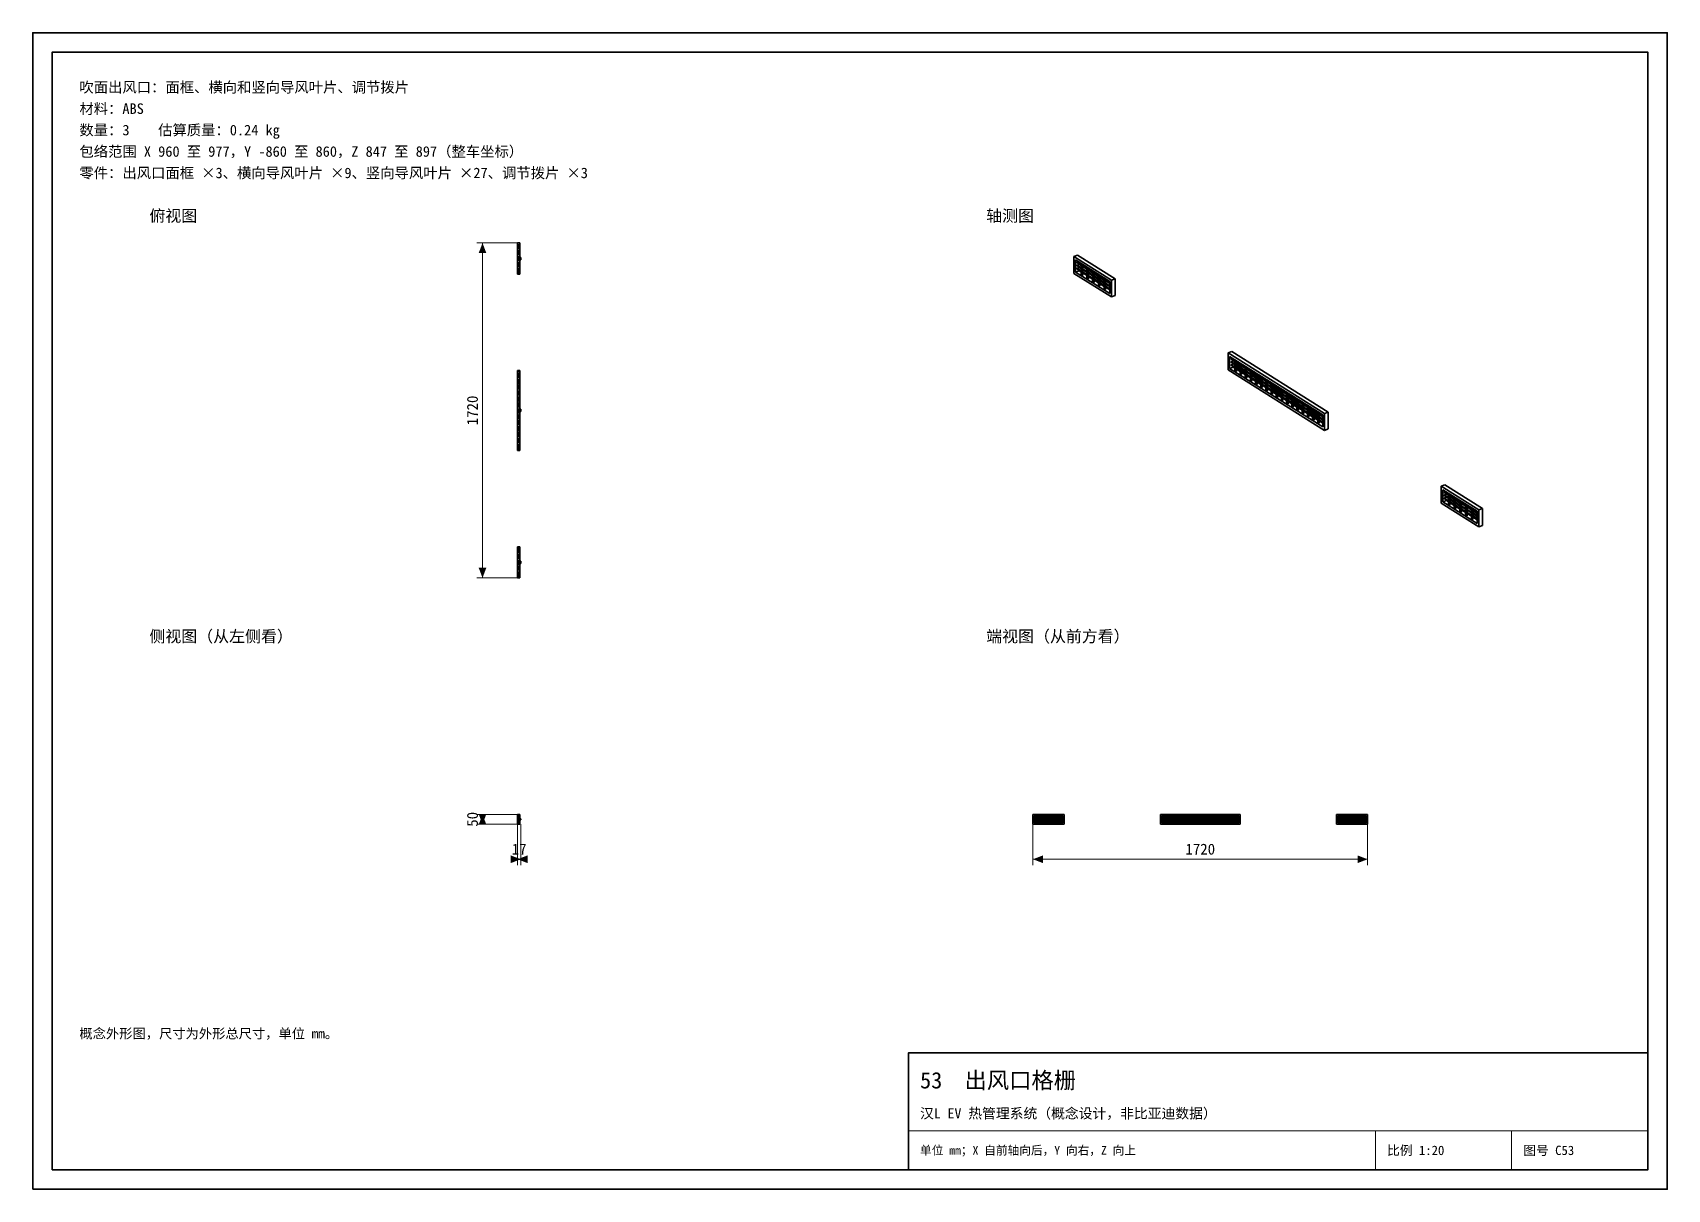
# Model space of a CAD drawing. Header units: millimetres. Extents: x 0 to 420, y 0 to 297.
import ezdxf
from ezdxf.enums import TextEntityAlignment as Align

# ---------------------------------------------------------------- set-up
doc = ezdxf.new("R2010")
doc.units = ezdxf.units.MM
doc.linetypes.add('DASHED', pattern=[1.524, 1.27, -0.254])
for name, color, linetype, lineweight, true_color in [('DIM', 7, 'Continuous', 18, 0x1e5aa0), ('FRAME', 7, 'Continuous', 35, 0x3c3c3c), ('HIDDEN', 7, 'DASHED', 13, 0x969696), ('OUTLINE', 7, 'Continuous', 35, 0x141414), ('TEXT', 7, 'Continuous', 18, 0x141414), ('THIN', 7, 'Continuous', 13, 0x6e6e6e)]:
    doc.layers.add(name, color=color, linetype=linetype, lineweight=lineweight, true_color=true_color)
doc.styles.add('ZH', font='simsun.ttc')

msp = doc.modelspace()

# ---------------------------------------------------------------- texts
at = {"layer": 'DIM', "style": 'ZH'}
for s, p in [('1720', (112.98, 200)), ('50', (112.98, 95))]:
    msp.add_text(s, height=2.8, rotation=90, dxfattribs=at).set_placement(p, align=Align.MIDDLE_CENTER)
for s, p in [('17', (125, 87.35)), ('1720', (300, 87.35))]:
    msp.add_text(s, height=2.8, dxfattribs=at).set_placement(p, align=Align.MIDDLE_CENTER)
at = {"layer": 'TEXT', "style": 'ZH'}
for s, height, p in [('吹面出风口：面框、横向和竖向导风叶片、调节拨片', 2.7, (12, 283)), ('材料：ABS', 2.7, (12, 277.5)), ('数量：3    估算质量：0.24 kg', 2.7, (12, 272)), ('包络范围 X 960 至 977，Y -860 至 860，Z 847 至 897（整车坐标）', 2.7, (12, 266.5)), ('零件：出风口面框 ×3、横向导风叶片 ×9、竖向导风叶片 ×27、调节拨片 ×3', 2.7, (12, 261)), ('俯视图', 3, (30, 250)), ('轴测图', 3, (245, 250)), ('侧视图（从左侧看）', 3, (30, 142)), ('端视图（从前方看）', 3, (245, 142)), ('概念外形图，尺寸为外形总尺寸，单位 mm。', 2.5, (12, 40)), ('53  出风口格栅', 4.2, (228, 28)), ('汉L EV 热管理系统（概念设计，非比亚迪数据）', 2.6, (228, 19.5)), ('单位 mm；X 自前轴向后，Y 向右，Z 向上', 2.2, (228, 10)), ('比例 1:20', 2.4, (348, 10)), ('图号 C53', 2.4, (383, 10))]:
    msp.add_text(s, height=height, dxfattribs=at).set_placement(p, align=Align.MIDDLE_LEFT)

# ---------------------------------------------------------------- hatches: boundary and pattern name
at = {"layer": 'DIM'}
for points in [[(115.58, 243), (114.59, 240.4), (116.56, 240.4)], [(115.58, 157), (116.56, 159.6), (114.59, 159.6)], [(115.58, 93.75), (116.56, 96.35), (114.59, 96.35)], [(115.58, 96.25), (114.59, 93.65), (116.56, 93.65)], [(125.42, 84.75), (122.83, 85.74), (122.83, 83.76)], [(124.58, 84.75), (127.17, 83.76), (127.17, 85.74)], [(257, 84.75), (259.6, 83.76), (259.6, 85.74)], [(343, 84.75), (340.4, 85.74), (340.4, 83.76)]]:
    msp.add_hatch(color=7, dxfattribs=at).paths.add_polyline_path(points)

# ---------------------------------------------------------------- linework, layer by layer
for points in [[(124.58, 243), (114.08, 243)], [(115.58, 157), (115.58, 243)], [(124.58, 157), (114.08, 157)], [(124.58, 96.25), (114.08, 96.25)], [(124.58, 93.75), (114.08, 93.75)], [(115.58, 93.75), (115.58, 96.25)], [(124.58, 93.75), (124.58, 83.25)], [(125.42, 93.75), (125.42, 83.25)], [(257, 93.75), (257, 83.25)], [(343, 93.75), (343, 83.25)], [(124.58, 84.75), (125.42, 84.75)], [(257, 84.75), (343, 84.75)]]:
    msp.add_lwpolyline(points, dxfattribs=at)
at = {"layer": 'FRAME'}
for points in [[(0, 0), (420, 0), (420, 297), (0, 297)], [(5, 5), (415, 5), (415, 292), (5, 292)], [(225, 5), (415, 5), (415, 35), (225, 35)]]:
    msp.add_lwpolyline(points, close=True, dxfattribs=at)
at = {"layer": 'HIDDEN'}
for points in [[(124.58, 235), (124.58, 243)], [(124.58, 243), (125.17, 243)], [(124.58, 242.65), (124.58, 235.35)], [(124.58, 242.65), (124.58, 235.35)], [(124.58, 242.65), (125.17, 242.65)], [(124.58, 242.65), (125.17, 242.65)], [(124.6, 241.4), (124.6, 241.46)], [(124.6, 241.4), (124.6, 241.46)], [(124.6, 241.46), (124.8, 241.46)], [(124.6, 241.46), (124.8, 241.46)], [(124.6, 241.4), (124.8, 241.4)], [(124.6, 241.4), (124.8, 241.4)], [(124.6, 240.19), (124.6, 240.25)], [(124.6, 240.19), (124.6, 240.25)], [(124.6, 240.25), (124.8, 240.25)], [(124.6, 240.25), (124.8, 240.25)], [(124.6, 240.19), (124.8, 240.19)], [(124.6, 240.19), (124.8, 240.19)], [(124.8, 241.4), (124.8, 241.46)], [(124.8, 241.4), (124.8, 241.46)], [(124.8, 240.19), (124.8, 240.25)], [(124.8, 240.19), (124.8, 240.25)], [(124.83, 235.35), (124.83, 242.65)], [(124.83, 235.35), (124.83, 242.65)], [(124.83, 242.65), (125.17, 242.65)], [(124.83, 242.65), (125.17, 242.65)], [(124.83, 235.35), (124.83, 242.65)], [(124.83, 235.35), (124.83, 242.65)], [(124.83, 242.65), (125.17, 242.65)], [(124.83, 242.65), (125.17, 242.65)], [(124.83, 235.35), (124.83, 242.65)], [(124.83, 235.35), (124.83, 242.65)], [(124.83, 242.65), (125.17, 242.65)], [(124.83, 242.65), (125.17, 242.65)], [(125.17, 235), (125.17, 243)], [(125.17, 242.65), (125.17, 235.35)], [(125.17, 242.65), (125.17, 235.35)], [(125.17, 235.35), (125.17, 242.65)], [(125.17, 235.35), (125.17, 242.65)], [(125.17, 235.35), (125.17, 242.65)], [(125.17, 235.35), (125.17, 242.65)], [(125.17, 235.35), (125.17, 242.65)], [(125.17, 235.35), (125.17, 242.65)], [(124.58, 235.35), (125.17, 235.35)], [(124.58, 235.35), (125.17, 235.35)], [(124.6, 238.97), (124.6, 239.03)], [(124.6, 238.97), (124.6, 239.03)], [(124.6, 239.03), (124.8, 239.03)], [(124.6, 239.03), (124.8, 239.03)], [(124.6, 238.97), (124.8, 238.97)], [(124.6, 238.97), (124.8, 238.97)], [(124.6, 237.75), (124.6, 237.81)], [(124.6, 237.75), (124.6, 237.81)], [(124.6, 237.81), (124.8, 237.81)], [(124.6, 237.81), (124.8, 237.81)], [(124.6, 237.75), (124.8, 237.75)], [(124.6, 237.75), (124.8, 237.75)], [(124.6, 236.54), (124.6, 236.6)], [(124.6, 236.54), (124.6, 236.6)], [(124.6, 236.6), (124.8, 236.6)], [(124.6, 236.6), (124.8, 236.6)], [(124.6, 236.54), (124.8, 236.54)], [(124.6, 236.54), (124.8, 236.54)], [(124.8, 238.97), (124.8, 239.03)], [(124.8, 238.97), (124.8, 239.03)], [(124.8, 237.75), (124.8, 237.81)], [(124.8, 237.75), (124.8, 237.81)], [(124.8, 236.54), (124.8, 236.6)], [(124.8, 236.54), (124.8, 236.6)], [(124.83, 235.35), (125.17, 235.35)], [(124.83, 235.35), (125.17, 235.35)], [(124.83, 235.35), (125.17, 235.35)], [(124.83, 235.35), (125.17, 235.35)], [(124.83, 235.35), (125.17, 235.35)], [(124.83, 235.35), (125.17, 235.35)], [(125.17, 238.7), (125.17, 239.3)], [(125.17, 238.7), (125.17, 239.3)], [(125.17, 239.3), (125.42, 239.3)], [(125.17, 238.7), (125.42, 238.7)], [(125.42, 238.7), (125.42, 239.3)], [(124.58, 235), (125.17, 235)], [(124.58, 189.75), (124.58, 210.25)], [(124.58, 210.25), (125.17, 210.25)], [(125.17, 189.75), (125.17, 210.25)], [(124.58, 209.9), (124.58, 190.1)], [(124.58, 209.9), (124.58, 190.1)], [(124.58, 209.9), (125.17, 209.9)], [(124.58, 209.9), (125.17, 209.9)], [(124.6, 208.77), (124.6, 208.83)], [(124.6, 208.77), (124.6, 208.83)], [(124.6, 208.83), (124.8, 208.83)], [(124.6, 208.83), (124.8, 208.83)], [(124.6, 208.77), (124.8, 208.77)], [(124.6, 208.77), (124.8, 208.77)], [(124.6, 207.67), (124.6, 207.73)], [(124.6, 207.67), (124.6, 207.73)], [(124.6, 207.73), (124.8, 207.73)], [(124.6, 207.73), (124.8, 207.73)], [(124.6, 207.67), (124.8, 207.67)], [(124.6, 207.67), (124.8, 207.67)], [(124.6, 206.57), (124.6, 206.63)], [(124.6, 206.57), (124.6, 206.63)], [(124.6, 206.63), (124.8, 206.63)], [(124.6, 206.63), (124.8, 206.63)], [(124.6, 206.57), (124.8, 206.57)], [(124.6, 206.57), (124.8, 206.57)], [(124.8, 208.77), (124.8, 208.83)], [(124.8, 208.77), (124.8, 208.83)], [(124.8, 207.67), (124.8, 207.73)], [(124.8, 207.67), (124.8, 207.73)], [(124.8, 206.57), (124.8, 206.63)], [(124.8, 206.57), (124.8, 206.63)], [(124.83, 190.1), (124.83, 209.9)], [(124.83, 190.1), (124.83, 209.9)], [(124.83, 209.9), (125.17, 209.9)], [(124.83, 209.9), (125.17, 209.9)], [(124.83, 190.1), (124.83, 209.9)], [(124.83, 190.1), (124.83, 209.9)], [(124.83, 209.9), (125.17, 209.9)], [(124.83, 209.9), (125.17, 209.9)], [(124.83, 190.1), (124.83, 209.9)], [(124.83, 190.1), (124.83, 209.9)], [(124.83, 209.9), (125.17, 209.9)], [(124.83, 209.9), (125.17, 209.9)], [(125.17, 209.9), (125.17, 190.1)], [(125.17, 209.9), (125.17, 190.1)], [(125.17, 190.1), (125.17, 209.9)], [(125.17, 190.1), (125.17, 209.9)], [(125.17, 190.1), (125.17, 209.9)], [(125.17, 190.1), (125.17, 209.9)], [(125.17, 190.1), (125.17, 209.9)], [(125.17, 190.1), (125.17, 209.9)], [(124.6, 205.47), (124.6, 205.53)], [(124.6, 205.47), (124.6, 205.53)], [(124.6, 205.53), (124.8, 205.53)], [(124.6, 205.53), (124.8, 205.53)], [(124.6, 205.47), (124.8, 205.47)], [(124.6, 205.47), (124.8, 205.47)], [(124.6, 204.37), (124.6, 204.43)], [(124.6, 204.37), (124.6, 204.43)], [(124.6, 204.43), (124.8, 204.43)], [(124.6, 204.43), (124.8, 204.43)], [(124.6, 204.37), (124.8, 204.37)], [(124.6, 204.37), (124.8, 204.37)], [(124.6, 203.27), (124.6, 203.33)], [(124.6, 203.27), (124.6, 203.33)], [(124.6, 203.33), (124.8, 203.33)], [(124.6, 203.33), (124.8, 203.33)], [(124.6, 203.27), (124.8, 203.27)], [(124.6, 203.27), (124.8, 203.27)], [(124.6, 202.17), (124.6, 202.23)], [(124.6, 202.17), (124.6, 202.23)], [(124.6, 202.23), (124.8, 202.23)], [(124.6, 202.23), (124.8, 202.23)], [(124.6, 202.17), (124.8, 202.17)], [(124.6, 202.17), (124.8, 202.17)], [(124.8, 205.47), (124.8, 205.53)], [(124.8, 205.47), (124.8, 205.53)], [(124.8, 204.37), (124.8, 204.43)], [(124.8, 204.37), (124.8, 204.43)], [(124.8, 203.27), (124.8, 203.33)], [(124.8, 203.27), (124.8, 203.33)], [(124.8, 202.17), (124.8, 202.23)], [(124.8, 202.17), (124.8, 202.23)], [(124.6, 201.07), (124.6, 201.13)], [(124.6, 201.07), (124.6, 201.13)], [(124.6, 201.13), (124.8, 201.13)], [(124.6, 201.13), (124.8, 201.13)], [(124.6, 201.07), (124.8, 201.07)], [(124.6, 201.07), (124.8, 201.07)], [(124.6, 199.97), (124.6, 200.03)], [(124.6, 199.97), (124.6, 200.03)], [(124.6, 200.03), (124.8, 200.03)], [(124.6, 200.03), (124.8, 200.03)], [(124.6, 199.97), (124.8, 199.97)], [(124.6, 199.97), (124.8, 199.97)], [(124.6, 198.87), (124.6, 198.93)], [(124.6, 198.87), (124.6, 198.93)], [(124.6, 198.93), (124.8, 198.93)], [(124.6, 198.93), (124.8, 198.93)], [(124.6, 198.87), (124.8, 198.87)], [(124.6, 198.87), (124.8, 198.87)], [(124.6, 197.77), (124.6, 197.83)], [(124.6, 197.77), (124.6, 197.83)], [(124.6, 197.83), (124.8, 197.83)], [(124.6, 197.83), (124.8, 197.83)], [(124.6, 197.77), (124.8, 197.77)], [(124.6, 197.77), (124.8, 197.77)], [(124.8, 201.07), (124.8, 201.13)], [(124.8, 201.07), (124.8, 201.13)], [(124.8, 199.97), (124.8, 200.03)], [(124.8, 199.97), (124.8, 200.03)], [(124.8, 198.87), (124.8, 198.93)], [(124.8, 198.87), (124.8, 198.93)], [(124.8, 197.77), (124.8, 197.83)], [(124.8, 197.77), (124.8, 197.83)], [(125.17, 199.7), (125.17, 200.3)], [(125.17, 199.7), (125.17, 200.3)], [(125.17, 200.3), (125.42, 200.3)], [(125.17, 199.7), (125.42, 199.7)], [(125.42, 199.7), (125.42, 200.3)], [(124.6, 196.67), (124.6, 196.73)], [(124.6, 196.67), (124.6, 196.73)], [(124.6, 196.73), (124.8, 196.73)], [(124.6, 196.73), (124.8, 196.73)], [(124.6, 196.67), (124.8, 196.67)], [(124.6, 196.67), (124.8, 196.67)], [(124.6, 195.57), (124.6, 195.63)], [(124.6, 195.57), (124.6, 195.63)], [(124.6, 195.63), (124.8, 195.63)], [(124.6, 195.63), (124.8, 195.63)], [(124.6, 195.57), (124.8, 195.57)], [(124.6, 195.57), (124.8, 195.57)], [(124.6, 194.47), (124.6, 194.53)], [(124.6, 194.47), (124.6, 194.53)], [(124.6, 194.53), (124.8, 194.53)], [(124.6, 194.53), (124.8, 194.53)], [(124.6, 194.47), (124.8, 194.47)], [(124.6, 194.47), (124.8, 194.47)], [(124.6, 193.37), (124.6, 193.43)], [(124.6, 193.37), (124.6, 193.43)], [(124.6, 193.43), (124.8, 193.43)], [(124.6, 193.43), (124.8, 193.43)], [(124.6, 193.37), (124.8, 193.37)], [(124.6, 193.37), (124.8, 193.37)], [(124.8, 196.67), (124.8, 196.73)], [(124.8, 196.67), (124.8, 196.73)], [(124.8, 195.57), (124.8, 195.63)], [(124.8, 195.57), (124.8, 195.63)], [(124.8, 194.47), (124.8, 194.53)], [(124.8, 194.47), (124.8, 194.53)], [(124.8, 193.37), (124.8, 193.43)], [(124.8, 193.37), (124.8, 193.43)], [(124.58, 190.1), (125.17, 190.1)], [(124.58, 190.1), (125.17, 190.1)], [(124.58, 189.75), (125.17, 189.75)], [(124.6, 192.27), (124.6, 192.33)], [(124.6, 192.27), (124.6, 192.33)], [(124.6, 192.33), (124.8, 192.33)], [(124.6, 192.33), (124.8, 192.33)], [(124.6, 192.27), (124.8, 192.27)], [(124.6, 192.27), (124.8, 192.27)], [(124.6, 191.17), (124.6, 191.23)], [(124.6, 191.17), (124.6, 191.23)], [(124.6, 191.23), (124.8, 191.23)], [(124.6, 191.23), (124.8, 191.23)], [(124.6, 191.17), (124.8, 191.17)], [(124.6, 191.17), (124.8, 191.17)], [(124.8, 192.27), (124.8, 192.33)], [(124.8, 192.27), (124.8, 192.33)], [(124.8, 191.17), (124.8, 191.23)], [(124.8, 191.17), (124.8, 191.23)], [(124.83, 190.1), (125.17, 190.1)], [(124.83, 190.1), (125.17, 190.1)], [(124.83, 190.1), (125.17, 190.1)], [(124.83, 190.1), (125.17, 190.1)], [(124.83, 190.1), (125.17, 190.1)], [(124.83, 190.1), (125.17, 190.1)], [(124.58, 157), (124.58, 165)], [(124.58, 165), (125.17, 165)], [(124.58, 164.65), (124.58, 157.35)], [(124.58, 164.65), (124.58, 157.35)], [(124.58, 164.65), (125.17, 164.65)], [(124.58, 164.65), (125.17, 164.65)], [(124.83, 157.35), (124.83, 164.65)], [(124.83, 157.35), (124.83, 164.65)], [(124.83, 164.65), (125.17, 164.65)], [(124.83, 164.65), (125.17, 164.65)], [(124.83, 157.35), (124.83, 164.65)], [(124.83, 157.35), (124.83, 164.65)], [(124.83, 164.65), (125.17, 164.65)], [(124.83, 164.65), (125.17, 164.65)], [(124.83, 157.35), (124.83, 164.65)], [(124.83, 157.35), (124.83, 164.65)], [(124.83, 164.65), (125.17, 164.65)], [(124.83, 164.65), (125.17, 164.65)], [(125.17, 157), (125.17, 165)], [(125.17, 164.65), (125.17, 157.35)], [(125.17, 164.65), (125.17, 157.35)], [(125.17, 157.35), (125.17, 164.65)], [(125.17, 157.35), (125.17, 164.65)], [(125.17, 157.35), (125.17, 164.65)], [(125.17, 157.35), (125.17, 164.65)], [(125.17, 157.35), (125.17, 164.65)], [(125.17, 157.35), (125.17, 164.65)], [(124.6, 163.4), (124.6, 163.46)], [(124.6, 163.4), (124.6, 163.46)], [(124.6, 163.46), (124.8, 163.46)], [(124.6, 163.46), (124.8, 163.46)], [(124.6, 163.4), (124.8, 163.4)], [(124.6, 163.4), (124.8, 163.4)], [(124.6, 162.19), (124.6, 162.25)], [(124.6, 162.19), (124.6, 162.25)], [(124.6, 162.25), (124.8, 162.25)], [(124.6, 162.25), (124.8, 162.25)], [(124.6, 162.19), (124.8, 162.19)], [(124.6, 162.19), (124.8, 162.19)], [(124.6, 160.97), (124.6, 161.03)], [(124.6, 160.97), (124.6, 161.03)], [(124.6, 161.03), (124.8, 161.03)], [(124.6, 161.03), (124.8, 161.03)], [(124.6, 160.97), (124.8, 160.97)], [(124.6, 160.97), (124.8, 160.97)], [(124.6, 159.75), (124.6, 159.81)], [(124.6, 159.75), (124.6, 159.81)], [(124.6, 159.81), (124.8, 159.81)], [(124.6, 159.81), (124.8, 159.81)], [(124.6, 159.75), (124.8, 159.75)], [(124.6, 159.75), (124.8, 159.75)], [(124.8, 163.4), (124.8, 163.46)], [(124.8, 163.4), (124.8, 163.46)], [(124.8, 162.19), (124.8, 162.25)], [(124.8, 162.19), (124.8, 162.25)], [(124.8, 160.97), (124.8, 161.03)], [(124.8, 160.97), (124.8, 161.03)], [(124.8, 159.75), (124.8, 159.81)], [(124.8, 159.75), (124.8, 159.81)], [(125.17, 160.7), (125.17, 161.3)], [(125.17, 160.7), (125.17, 161.3)], [(125.17, 161.3), (125.42, 161.3)], [(125.17, 160.7), (125.42, 160.7)], [(125.42, 160.7), (125.42, 161.3)], [(124.58, 157.35), (125.17, 157.35)], [(124.58, 157.35), (125.17, 157.35)], [(124.58, 157), (125.17, 157)], [(124.6, 158.54), (124.6, 158.6)], [(124.6, 158.54), (124.6, 158.6)], [(124.6, 158.6), (124.8, 158.6)], [(124.6, 158.6), (124.8, 158.6)], [(124.6, 158.54), (124.8, 158.54)], [(124.6, 158.54), (124.8, 158.54)], [(124.8, 158.54), (124.8, 158.6)], [(124.8, 158.54), (124.8, 158.6)], [(124.83, 157.35), (125.17, 157.35)], [(124.83, 157.35), (125.17, 157.35)], [(124.83, 157.35), (125.17, 157.35)], [(124.83, 157.35), (125.17, 157.35)], [(124.83, 157.35), (125.17, 157.35)], [(124.83, 157.35), (125.17, 157.35)], [(124.58, 93.75), (124.58, 96.25)], [(124.58, 93.75), (124.58, 96.25)], [(124.58, 96.25), (125.17, 96.25)], [(124.58, 96.25), (125.17, 96.25)], [(124.58, 93.75), (124.58, 96.25)], [(124.58, 96.25), (125.17, 96.25)], [(124.58, 93.75), (124.58, 96.25)], [(124.58, 93.75), (124.58, 96.25)], [(124.58, 96.25), (125.17, 96.25)], [(124.58, 96.25), (125.17, 96.25)], [(124.58, 94.1), (124.58, 95.9)], [(124.58, 94.1), (124.58, 95.9)], [(124.58, 95.9), (125.17, 95.9)], [(124.58, 95.9), (125.17, 95.9)], [(124.58, 94.1), (124.58, 95.9)], [(124.58, 94.1), (124.58, 95.9)], [(124.58, 95.9), (125.17, 95.9)], [(124.58, 95.9), (125.17, 95.9)], [(124.58, 94.1), (124.58, 95.9)], [(124.58, 94.1), (124.58, 95.9)], [(124.58, 95.9), (125.17, 95.9)], [(124.58, 95.9), (125.17, 95.9)], [(124.58, 94.1), (125.17, 94.1)], [(124.58, 94.1), (125.17, 94.1)], [(124.58, 94.1), (125.17, 94.1)], [(124.58, 94.1), (125.17, 94.1)], [(124.58, 94.1), (125.17, 94.1)], [(124.58, 94.1), (125.17, 94.1)], [(124.58, 93.75), (125.17, 93.75)], [(124.58, 93.75), (125.17, 93.75)], [(124.58, 93.75), (125.17, 93.75)], [(124.58, 93.75), (125.17, 93.75)], [(124.58, 93.75), (125.17, 93.75)], [(124.6, 94.1), (124.6, 95.9)], [(124.6, 94.1), (124.6, 95.9)], [(124.6, 95.9), (124.8, 95.9)], [(124.6, 95.9), (124.8, 95.9)], [(124.6, 94.1), (124.6, 95.9)], [(124.6, 94.1), (124.6, 95.9)], [(124.6, 95.9), (124.8, 95.9)], [(124.6, 95.9), (124.8, 95.9)], [(124.6, 94.1), (124.6, 95.9)], [(124.6, 94.1), (124.6, 95.9)], [(124.6, 95.9), (124.8, 95.9)], [(124.6, 95.9), (124.8, 95.9)], [(124.6, 94.1), (124.6, 95.9)], [(124.6, 94.1), (124.6, 95.9)], [(124.6, 95.9), (124.8, 95.9)], [(124.6, 95.9), (124.8, 95.9)], [(124.6, 94.1), (124.6, 95.9)], [(124.6, 94.1), (124.6, 95.9)], [(124.6, 95.9), (124.8, 95.9)], [(124.6, 95.9), (124.8, 95.9)], [(124.6, 94.1), (124.6, 95.9)], [(124.6, 94.1), (124.6, 95.9)], [(124.6, 95.9), (124.8, 95.9)], [(124.6, 95.9), (124.8, 95.9)], [(124.6, 94.1), (124.6, 95.9)], [(124.6, 94.1), (124.6, 95.9)], [(124.6, 95.9), (124.8, 95.9)], [(124.6, 95.9), (124.8, 95.9)], [(124.6, 94.1), (124.6, 95.9)], [(124.6, 94.1), (124.6, 95.9)], [(124.6, 95.9), (124.8, 95.9)], [(124.6, 95.9), (124.8, 95.9)], [(124.6, 94.1), (124.6, 95.9)], [(124.6, 94.1), (124.6, 95.9)], [(124.6, 95.9), (124.8, 95.9)], [(124.6, 95.9), (124.8, 95.9)], [(124.6, 94.1), (124.6, 95.9)], [(124.6, 94.1), (124.6, 95.9)], [(124.6, 95.9), (124.8, 95.9)], [(124.6, 95.9), (124.8, 95.9)], [(124.6, 94.1), (124.6, 95.9)], [(124.6, 94.1), (124.6, 95.9)], [(124.6, 95.9), (124.8, 95.9)], [(124.6, 95.9), (124.8, 95.9)], [(124.6, 94.1), (124.6, 95.9)], [(124.6, 94.1), (124.6, 95.9)], [(124.6, 95.9), (124.8, 95.9)], [(124.6, 95.9), (124.8, 95.9)], [(124.6, 94.1), (124.6, 95.9)], [(124.6, 94.1), (124.6, 95.9)], [(124.6, 95.9), (124.8, 95.9)], [(124.6, 95.9), (124.8, 95.9)], [(124.6, 94.1), (124.6, 95.9)], [(124.6, 94.1), (124.6, 95.9)], [(124.6, 95.9), (124.8, 95.9)], [(124.6, 95.9), (124.8, 95.9)], [(124.6, 94.1), (124.6, 95.9)], [(124.6, 94.1), (124.6, 95.9)], [(124.6, 95.9), (124.8, 95.9)], [(124.6, 95.9), (124.8, 95.9)], [(124.6, 94.1), (124.6, 95.9)], [(124.6, 94.1), (124.6, 95.9)], [(124.6, 95.9), (124.8, 95.9)], [(124.6, 95.9), (124.8, 95.9)], [(124.6, 94.1), (124.6, 95.9)], [(124.6, 94.1), (124.6, 95.9)], [(124.6, 95.9), (124.8, 95.9)], [(124.6, 95.9), (124.8, 95.9)], [(124.6, 94.1), (124.6, 95.9)], [(124.6, 94.1), (124.6, 95.9)], [(124.6, 95.9), (124.8, 95.9)], [(124.6, 95.9), (124.8, 95.9)], [(124.6, 94.1), (124.6, 95.9)], [(124.6, 94.1), (124.6, 95.9)], [(124.6, 95.9), (124.8, 95.9)], [(124.6, 95.9), (124.8, 95.9)], [(124.6, 94.1), (124.6, 95.9)], [(124.6, 94.1), (124.6, 95.9)], [(124.6, 95.9), (124.8, 95.9)], [(124.6, 95.9), (124.8, 95.9)], [(124.6, 94.1), (124.6, 95.9)], [(124.6, 94.1), (124.6, 95.9)], [(124.6, 95.9), (124.8, 95.9)], [(124.6, 95.9), (124.8, 95.9)], [(124.6, 94.1), (124.6, 95.9)], [(124.6, 94.1), (124.6, 95.9)], [(124.6, 95.9), (124.8, 95.9)], [(124.6, 95.9), (124.8, 95.9)], [(124.6, 94.1), (124.6, 95.9)], [(124.6, 94.1), (124.6, 95.9)], [(124.6, 95.9), (124.8, 95.9)], [(124.6, 95.9), (124.8, 95.9)], [(124.6, 94.1), (124.6, 95.9)], [(124.6, 94.1), (124.6, 95.9)], [(124.6, 95.9), (124.8, 95.9)], [(124.6, 95.9), (124.8, 95.9)], [(124.6, 94.1), (124.6, 95.9)], [(124.6, 94.1), (124.6, 95.9)], [(124.6, 95.9), (124.8, 95.9)], [(124.6, 95.9), (124.8, 95.9)], [(124.6, 94.1), (124.6, 95.9)], [(124.6, 94.1), (124.6, 95.9)], [(124.6, 95.9), (124.8, 95.9)], [(124.6, 95.9), (124.8, 95.9)], [(124.6, 94.1), (124.6, 95.9)], [(124.6, 94.1), (124.6, 95.9)], [(124.6, 95.9), (124.8, 95.9)], [(124.6, 95.9), (124.8, 95.9)], [(124.6, 94.1), (124.8, 94.1)], [(124.6, 94.1), (124.8, 94.1)], [(124.6, 94.1), (124.8, 94.1)], [(124.6, 94.1), (124.8, 94.1)], [(124.6, 94.1), (124.8, 94.1)], [(124.6, 94.1), (124.8, 94.1)], [(124.6, 94.1), (124.8, 94.1)], [(124.6, 94.1), (124.8, 94.1)], [(124.6, 94.1), (124.8, 94.1)], [(124.6, 94.1), (124.8, 94.1)], [(124.6, 94.1), (124.8, 94.1)], [(124.6, 94.1), (124.8, 94.1)], [(124.6, 94.1), (124.8, 94.1)], [(124.6, 94.1), (124.8, 94.1)], [(124.6, 94.1), (124.8, 94.1)], [(124.6, 94.1), (124.8, 94.1)], [(124.6, 94.1), (124.8, 94.1)], [(124.6, 94.1), (124.8, 94.1)], [(124.6, 94.1), (124.8, 94.1)], [(124.6, 94.1), (124.8, 94.1)], [(124.6, 94.1), (124.8, 94.1)], [(124.6, 94.1), (124.8, 94.1)], [(124.6, 94.1), (124.8, 94.1)], [(124.6, 94.1), (124.8, 94.1)], [(124.6, 94.1), (124.8, 94.1)], [(124.6, 94.1), (124.8, 94.1)], [(124.6, 94.1), (124.8, 94.1)], [(124.6, 94.1), (124.8, 94.1)], [(124.6, 94.1), (124.8, 94.1)], [(124.6, 94.1), (124.8, 94.1)], [(124.6, 94.1), (124.8, 94.1)], [(124.6, 94.1), (124.8, 94.1)], [(124.6, 94.1), (124.8, 94.1)], [(124.6, 94.1), (124.8, 94.1)], [(124.6, 94.1), (124.8, 94.1)], [(124.6, 94.1), (124.8, 94.1)], [(124.6, 94.1), (124.8, 94.1)], [(124.6, 94.1), (124.8, 94.1)], [(124.6, 94.1), (124.8, 94.1)], [(124.6, 94.1), (124.8, 94.1)], [(124.6, 94.1), (124.8, 94.1)], [(124.6, 94.1), (124.8, 94.1)], [(124.6, 94.1), (124.8, 94.1)], [(124.6, 94.1), (124.8, 94.1)], [(124.6, 94.1), (124.8, 94.1)], [(124.6, 94.1), (124.8, 94.1)], [(124.6, 94.1), (124.8, 94.1)], [(124.6, 94.1), (124.8, 94.1)], [(124.6, 94.1), (124.8, 94.1)], [(124.6, 94.1), (124.8, 94.1)], [(124.6, 94.1), (124.8, 94.1)], [(124.6, 94.1), (124.8, 94.1)], [(124.6, 94.1), (124.8, 94.1)], [(124.6, 94.1), (124.8, 94.1)], [(124.8, 94.1), (124.8, 95.9)], [(124.8, 94.1), (124.8, 95.9)], [(124.8, 94.1), (124.8, 95.9)], [(124.8, 94.1), (124.8, 95.9)], [(124.8, 94.1), (124.8, 95.9)], [(124.8, 94.1), (124.8, 95.9)], [(124.8, 94.1), (124.8, 95.9)], [(124.8, 94.1), (124.8, 95.9)], [(124.8, 94.1), (124.8, 95.9)], [(124.8, 94.1), (124.8, 95.9)], [(124.8, 94.1), (124.8, 95.9)], [(124.8, 94.1), (124.8, 95.9)], [(124.8, 94.1), (124.8, 95.9)], [(124.8, 94.1), (124.8, 95.9)], [(124.8, 94.1), (124.8, 95.9)], [(124.8, 94.1), (124.8, 95.9)], [(124.8, 94.1), (124.8, 95.9)], [(124.8, 94.1), (124.8, 95.9)], [(124.8, 94.1), (124.8, 95.9)], [(124.8, 94.1), (124.8, 95.9)], [(124.8, 94.1), (124.8, 95.9)], [(124.8, 94.1), (124.8, 95.9)], [(124.8, 94.1), (124.8, 95.9)], [(124.8, 94.1), (124.8, 95.9)], [(124.8, 94.1), (124.8, 95.9)], [(124.8, 94.1), (124.8, 95.9)], [(124.8, 94.1), (124.8, 95.9)], [(124.8, 94.1), (124.8, 95.9)], [(124.8, 94.1), (124.8, 95.9)], [(124.8, 94.1), (124.8, 95.9)], [(124.8, 94.1), (124.8, 95.9)], [(124.8, 94.1), (124.8, 95.9)], [(124.8, 94.1), (124.8, 95.9)], [(124.8, 94.1), (124.8, 95.9)], [(124.8, 94.1), (124.8, 95.9)], [(124.8, 94.1), (124.8, 95.9)], [(124.8, 94.1), (124.8, 95.9)], [(124.8, 94.1), (124.8, 95.9)], [(124.8, 94.1), (124.8, 95.9)], [(124.8, 94.1), (124.8, 95.9)], [(124.8, 94.1), (124.8, 95.9)], [(124.8, 94.1), (124.8, 95.9)], [(124.8, 94.1), (124.8, 95.9)], [(124.8, 94.1), (124.8, 95.9)], [(124.8, 94.1), (124.8, 95.9)], [(124.8, 94.1), (124.8, 95.9)], [(124.8, 94.1), (124.8, 95.9)], [(124.8, 94.1), (124.8, 95.9)], [(124.8, 94.1), (124.8, 95.9)], [(124.8, 94.1), (124.8, 95.9)], [(124.8, 94.1), (124.8, 95.9)], [(124.8, 94.1), (124.8, 95.9)], [(124.8, 94.1), (124.8, 95.9)], [(124.8, 94.1), (124.8, 95.9)], [(124.83, 95.41), (124.83, 95.48)], [(124.83, 95.41), (124.83, 95.48)], [(124.83, 95.48), (125.17, 95.48)], [(124.83, 95.48), (125.17, 95.48)], [(124.83, 95.41), (124.83, 95.48)], [(124.83, 95.41), (124.83, 95.48)], [(124.83, 95.48), (125.17, 95.48)], [(124.83, 95.48), (125.17, 95.48)], [(124.83, 95.41), (124.83, 95.48)], [(124.83, 95.41), (124.83, 95.48)], [(124.83, 95.48), (125.17, 95.48)], [(124.83, 95.48), (125.17, 95.48)], [(124.83, 95.41), (125.17, 95.41)], [(124.83, 95.41), (125.17, 95.41)], [(124.83, 95.41), (125.17, 95.41)], [(124.83, 95.41), (125.17, 95.41)], [(124.83, 95.41), (125.17, 95.41)], [(124.83, 95.41), (125.17, 95.41)], [(124.83, 94.97), (124.83, 95.03)], [(124.83, 94.97), (124.83, 95.03)], [(124.83, 95.03), (125.17, 95.03)], [(124.83, 95.03), (125.17, 95.03)], [(124.83, 94.97), (124.83, 95.03)], [(124.83, 94.97), (124.83, 95.03)], [(124.83, 95.03), (125.17, 95.03)], [(124.83, 95.03), (125.17, 95.03)], [(124.83, 94.97), (124.83, 95.03)], [(124.83, 94.97), (124.83, 95.03)], [(124.83, 95.03), (125.17, 95.03)], [(124.83, 95.03), (125.17, 95.03)], [(124.83, 94.97), (125.17, 94.97)], [(124.83, 94.97), (125.17, 94.97)], [(124.83, 94.97), (125.17, 94.97)], [(124.83, 94.97), (125.17, 94.97)], [(124.83, 94.97), (125.17, 94.97)], [(124.83, 94.97), (125.17, 94.97)], [(124.83, 94.52), (124.83, 94.59)], [(124.83, 94.52), (124.83, 94.59)], [(124.83, 94.59), (125.17, 94.59)], [(124.83, 94.59), (125.17, 94.59)], [(124.83, 94.52), (124.83, 94.59)], [(124.83, 94.52), (124.83, 94.59)], [(124.83, 94.59), (125.17, 94.59)], [(124.83, 94.59), (125.17, 94.59)], [(124.83, 94.52), (124.83, 94.59)], [(124.83, 94.52), (124.83, 94.59)], [(124.83, 94.59), (125.17, 94.59)], [(124.83, 94.59), (125.17, 94.59)], [(124.83, 94.52), (125.17, 94.52)], [(124.83, 94.52), (125.17, 94.52)], [(124.83, 94.52), (125.17, 94.52)], [(124.83, 94.52), (125.17, 94.52)], [(124.83, 94.52), (125.17, 94.52)], [(124.83, 94.52), (125.17, 94.52)], [(125.17, 93.75), (125.17, 96.25)], [(125.17, 93.75), (125.17, 96.25)], [(125.17, 93.75), (125.17, 96.25)], [(125.17, 93.75), (125.17, 96.25)], [(125.17, 93.75), (125.17, 96.25)], [(125.17, 94.1), (125.17, 95.9)], [(125.17, 94.1), (125.17, 95.9)], [(125.17, 94.1), (125.17, 95.9)], [(125.17, 94.1), (125.17, 95.9)], [(125.17, 94.1), (125.17, 95.9)], [(125.17, 94.1), (125.17, 95.9)], [(125.17, 95.41), (125.17, 95.48)], [(125.17, 95.41), (125.17, 95.48)], [(125.17, 95.41), (125.17, 95.48)], [(125.17, 95.41), (125.17, 95.48)], [(125.17, 95.41), (125.17, 95.48)], [(125.17, 95.41), (125.17, 95.48)], [(125.17, 94.85), (125.17, 95.15)], [(125.17, 94.85), (125.17, 95.15)], [(125.17, 95.15), (125.42, 95.15)], [(125.17, 95.15), (125.42, 95.15)], [(125.17, 94.85), (125.17, 95.15)], [(125.17, 94.85), (125.17, 95.15)], [(125.17, 95.15), (125.42, 95.15)], [(125.17, 94.85), (125.17, 95.15)], [(125.17, 94.85), (125.17, 95.15)], [(125.17, 95.15), (125.42, 95.15)], [(125.17, 95.15), (125.42, 95.15)], [(125.17, 94.97), (125.17, 95.03)], [(125.17, 94.97), (125.17, 95.03)], [(125.17, 94.97), (125.17, 95.03)], [(125.17, 94.97), (125.17, 95.03)], [(125.17, 94.97), (125.17, 95.03)], [(125.17, 94.97), (125.17, 95.03)], [(125.17, 94.85), (125.42, 94.85)], [(125.17, 94.85), (125.42, 94.85)], [(125.17, 94.85), (125.42, 94.85)], [(125.17, 94.85), (125.42, 94.85)], [(125.17, 94.85), (125.42, 94.85)], [(125.17, 94.52), (125.17, 94.59)], [(125.17, 94.52), (125.17, 94.59)], [(125.17, 94.52), (125.17, 94.59)], [(125.17, 94.52), (125.17, 94.59)], [(125.17, 94.52), (125.17, 94.59)], [(125.17, 94.52), (125.17, 94.59)], [(125.42, 94.85), (125.42, 95.15)], [(125.42, 94.85), (125.42, 95.15)], [(125.42, 94.85), (125.42, 95.15)], [(125.42, 94.85), (125.42, 95.15)], [(125.42, 94.85), (125.42, 95.15)], [(265, 96.25), (257, 96.25)], [(257, 93.75), (257, 96.25)], [(265, 93.75), (257, 93.75)], [(257.35, 94.1), (257.35, 95.9)], [(257.35, 95.9), (264.65, 95.9)], [(257.35, 95.41), (257.35, 95.48)], [(264.65, 95.48), (257.35, 95.48)], [(257.35, 95.41), (257.35, 95.48)], [(264.65, 95.41), (257.35, 95.41)], [(257.35, 94.97), (257.35, 95.03)], [(264.65, 95.03), (257.35, 95.03)], [(257.35, 94.97), (257.35, 95.03)], [(264.65, 94.97), (257.35, 94.97)], [(257.35, 94.52), (257.35, 94.59)], [(264.65, 94.59), (257.35, 94.59)], [(257.35, 94.52), (257.35, 94.59)], [(264.65, 94.52), (257.35, 94.52)], [(257.35, 94.1), (264.65, 94.1)], [(258.6, 95.9), (258.54, 95.9)], [(258.6, 95.9), (258.54, 95.9)], [(258.54, 94.1), (258.54, 95.9)], [(258.6, 95.48), (258.54, 95.48)], [(258.6, 95.41), (258.54, 95.41)], [(258.6, 95.03), (258.54, 95.03)], [(258.6, 94.97), (258.54, 94.97)], [(258.6, 94.59), (258.54, 94.59)], [(258.6, 94.52), (258.54, 94.52)], [(258.6, 94.1), (258.54, 94.1)], [(258.6, 94.1), (258.54, 94.1)], [(258.6, 94.1), (258.6, 95.9)], [(259.81, 95.9), (259.75, 95.9)], [(259.81, 95.9), (259.75, 95.9)], [(259.75, 94.1), (259.75, 95.9)], [(259.81, 95.48), (259.75, 95.48)], [(259.81, 95.41), (259.75, 95.41)], [(259.81, 95.03), (259.75, 95.03)], [(259.81, 94.97), (259.75, 94.97)], [(259.81, 94.59), (259.75, 94.59)], [(259.81, 94.52), (259.75, 94.52)], [(259.81, 94.1), (259.75, 94.1)], [(259.81, 94.1), (259.75, 94.1)], [(259.81, 94.1), (259.81, 95.9)], [(261.3, 95.15), (260.7, 95.15)], [(260.7, 94.85), (260.7, 95.15)], [(260.7, 94.97), (260.7, 95.03)], [(261.3, 94.85), (260.7, 94.85)], [(261.03, 95.9), (260.97, 95.9)], [(261.03, 95.9), (260.97, 95.9)], [(260.97, 94.1), (260.97, 95.9)], [(261.03, 95.48), (260.97, 95.48)], [(261.03, 95.41), (260.97, 95.41)], [(261.03, 95.15), (260.97, 95.15)], [(261.03, 95.03), (260.97, 95.03)], [(261.03, 94.97), (260.97, 94.97)], [(261.03, 94.85), (260.97, 94.85)], [(261.03, 94.59), (260.97, 94.59)], [(261.03, 94.52), (260.97, 94.52)], [(261.03, 94.1), (260.97, 94.1)], [(261.03, 94.1), (260.97, 94.1)], [(261.03, 94.1), (261.03, 95.9)], [(261.3, 94.85), (261.3, 95.15)], [(261.3, 94.97), (261.3, 95.03)], [(262.25, 95.9), (262.19, 95.9)], [(262.25, 95.9), (262.19, 95.9)], [(262.19, 94.1), (262.19, 95.9)], [(262.25, 95.48), (262.19, 95.48)], [(262.25, 95.41), (262.19, 95.41)], [(262.25, 95.03), (262.19, 95.03)], [(262.25, 94.97), (262.19, 94.97)], [(262.25, 94.59), (262.19, 94.59)], [(262.25, 94.52), (262.19, 94.52)], [(262.25, 94.1), (262.19, 94.1)], [(262.25, 94.1), (262.19, 94.1)], [(262.25, 94.1), (262.25, 95.9)], [(263.46, 95.9), (263.4, 95.9)], [(263.46, 95.9), (263.4, 95.9)], [(263.4, 94.1), (263.4, 95.9)], [(263.46, 95.48), (263.4, 95.48)], [(263.46, 95.41), (263.4, 95.41)], [(263.46, 95.03), (263.4, 95.03)], [(263.46, 94.97), (263.4, 94.97)], [(263.46, 94.59), (263.4, 94.59)], [(263.46, 94.52), (263.4, 94.52)], [(263.46, 94.1), (263.4, 94.1)], [(263.46, 94.1), (263.4, 94.1)], [(263.46, 94.1), (263.46, 95.9)], [(264.65, 94.1), (264.65, 95.9)], [(264.65, 95.41), (264.65, 95.48)], [(264.65, 95.41), (264.65, 95.48)], [(264.65, 94.97), (264.65, 95.03)], [(264.65, 94.97), (264.65, 95.03)], [(264.65, 94.52), (264.65, 94.59)], [(264.65, 94.52), (264.65, 94.59)], [(265, 93.75), (265, 96.25)], [(310.25, 96.25), (289.75, 96.25)], [(289.75, 93.75), (289.75, 96.25)], [(310.25, 93.75), (289.75, 93.75)], [(290.1, 94.1), (290.1, 95.9)], [(290.1, 95.9), (309.9, 95.9)], [(290.1, 95.41), (290.1, 95.48)], [(309.9, 95.48), (290.1, 95.48)], [(290.1, 95.41), (290.1, 95.48)], [(309.9, 95.41), (290.1, 95.41)], [(290.1, 94.97), (290.1, 95.03)], [(309.9, 95.03), (290.1, 95.03)], [(290.1, 94.97), (290.1, 95.03)], [(309.9, 94.97), (290.1, 94.97)], [(290.1, 94.52), (290.1, 94.59)], [(309.9, 94.59), (290.1, 94.59)], [(290.1, 94.52), (290.1, 94.59)], [(309.9, 94.52), (290.1, 94.52)], [(290.1, 94.1), (309.9, 94.1)], [(291.23, 95.9), (291.17, 95.9)], [(291.23, 95.9), (291.17, 95.9)], [(291.17, 94.1), (291.17, 95.9)], [(291.23, 95.48), (291.17, 95.48)], [(291.23, 95.41), (291.17, 95.41)], [(291.23, 95.03), (291.17, 95.03)], [(291.23, 94.97), (291.17, 94.97)], [(291.23, 94.59), (291.17, 94.59)], [(291.23, 94.52), (291.17, 94.52)], [(291.23, 94.1), (291.17, 94.1)], [(291.23, 94.1), (291.17, 94.1)], [(291.23, 94.1), (291.23, 95.9)], [(292.33, 95.9), (292.27, 95.9)], [(292.33, 95.9), (292.27, 95.9)], [(292.27, 94.1), (292.27, 95.9)], [(292.33, 95.48), (292.27, 95.48)], [(292.33, 95.41), (292.27, 95.41)], [(292.33, 95.03), (292.27, 95.03)], [(292.33, 94.97), (292.27, 94.97)], [(292.33, 94.59), (292.27, 94.59)], [(292.33, 94.52), (292.27, 94.52)], [(292.33, 94.1), (292.27, 94.1)], [(292.33, 94.1), (292.27, 94.1)], [(292.33, 94.1), (292.33, 95.9)], [(293.43, 95.9), (293.37, 95.9)], [(293.43, 95.9), (293.37, 95.9)], [(293.37, 94.1), (293.37, 95.9)], [(293.43, 95.48), (293.37, 95.48)], [(293.43, 95.41), (293.37, 95.41)], [(293.43, 95.03), (293.37, 95.03)], [(293.43, 94.97), (293.37, 94.97)], [(293.43, 94.59), (293.37, 94.59)], [(293.43, 94.52), (293.37, 94.52)], [(293.43, 94.1), (293.37, 94.1)], [(293.43, 94.1), (293.37, 94.1)], [(293.43, 94.1), (293.43, 95.9)], [(294.53, 95.9), (294.47, 95.9)], [(294.53, 95.9), (294.47, 95.9)], [(294.47, 94.1), (294.47, 95.9)], [(294.53, 95.48), (294.47, 95.48)], [(294.53, 95.41), (294.47, 95.41)], [(294.53, 95.03), (294.47, 95.03)], [(294.53, 94.97), (294.47, 94.97)], [(294.53, 94.59), (294.47, 94.59)], [(294.53, 94.52), (294.47, 94.52)], [(294.53, 94.1), (294.47, 94.1)], [(294.53, 94.1), (294.47, 94.1)], [(294.53, 94.1), (294.53, 95.9)], [(295.63, 95.9), (295.57, 95.9)], [(295.63, 95.9), (295.57, 95.9)], [(295.57, 94.1), (295.57, 95.9)], [(295.63, 95.48), (295.57, 95.48)], [(295.63, 95.41), (295.57, 95.41)], [(295.63, 95.03), (295.57, 95.03)], [(295.63, 94.97), (295.57, 94.97)], [(295.63, 94.59), (295.57, 94.59)], [(295.63, 94.52), (295.57, 94.52)], [(295.63, 94.1), (295.57, 94.1)], [(295.63, 94.1), (295.57, 94.1)], [(295.63, 94.1), (295.63, 95.9)], [(296.73, 95.9), (296.67, 95.9)], [(296.73, 95.9), (296.67, 95.9)], [(296.67, 94.1), (296.67, 95.9)], [(296.73, 95.48), (296.67, 95.48)], [(296.73, 95.41), (296.67, 95.41)], [(296.73, 95.03), (296.67, 95.03)], [(296.73, 94.97), (296.67, 94.97)], [(296.73, 94.59), (296.67, 94.59)], [(296.73, 94.52), (296.67, 94.52)], [(296.73, 94.1), (296.67, 94.1)], [(296.73, 94.1), (296.67, 94.1)], [(296.73, 94.1), (296.73, 95.9)], [(297.83, 95.9), (297.77, 95.9)], [(297.83, 95.9), (297.77, 95.9)], [(297.77, 94.1), (297.77, 95.9)], [(297.83, 95.48), (297.77, 95.48)], [(297.83, 95.41), (297.77, 95.41)], [(297.83, 95.03), (297.77, 95.03)], [(297.83, 94.97), (297.77, 94.97)], [(297.83, 94.59), (297.77, 94.59)], [(297.83, 94.52), (297.77, 94.52)], [(297.83, 94.1), (297.77, 94.1)], [(297.83, 94.1), (297.77, 94.1)], [(297.83, 94.1), (297.83, 95.9)], [(298.93, 95.9), (298.87, 95.9)], [(298.93, 95.9), (298.87, 95.9)], [(298.87, 94.1), (298.87, 95.9)], [(298.93, 95.48), (298.87, 95.48)], [(298.93, 95.41), (298.87, 95.41)], [(298.93, 95.03), (298.87, 95.03)], [(298.93, 94.97), (298.87, 94.97)], [(298.93, 94.59), (298.87, 94.59)], [(298.93, 94.52), (298.87, 94.52)], [(298.93, 94.1), (298.87, 94.1)], [(298.93, 94.1), (298.87, 94.1)], [(298.93, 94.1), (298.93, 95.9)], [(300.3, 95.15), (299.7, 95.15)], [(299.7, 94.85), (299.7, 95.15)], [(299.7, 94.97), (299.7, 95.03)], [(300.3, 94.85), (299.7, 94.85)], [(300.03, 95.9), (299.97, 95.9)], [(300.03, 95.9), (299.97, 95.9)], [(299.97, 94.1), (299.97, 95.9)], [(300.03, 95.48), (299.97, 95.48)], [(300.03, 95.41), (299.97, 95.41)], [(300.03, 95.15), (299.97, 95.15)], [(300.03, 95.03), (299.97, 95.03)], [(300.03, 94.97), (299.97, 94.97)], [(300.03, 94.85), (299.97, 94.85)], [(300.03, 94.59), (299.97, 94.59)], [(300.03, 94.52), (299.97, 94.52)], [(300.03, 94.1), (299.97, 94.1)], [(300.03, 94.1), (299.97, 94.1)], [(300.03, 94.1), (300.03, 95.9)], [(300.3, 94.85), (300.3, 95.15)], [(300.3, 94.97), (300.3, 95.03)], [(301.13, 95.9), (301.07, 95.9)], [(301.13, 95.9), (301.07, 95.9)], [(301.07, 94.1), (301.07, 95.9)], [(301.13, 95.48), (301.07, 95.48)], [(301.13, 95.41), (301.07, 95.41)], [(301.13, 95.03), (301.07, 95.03)], [(301.13, 94.97), (301.07, 94.97)], [(301.13, 94.59), (301.07, 94.59)], [(301.13, 94.52), (301.07, 94.52)], [(301.13, 94.1), (301.07, 94.1)], [(301.13, 94.1), (301.07, 94.1)], [(301.13, 94.1), (301.13, 95.9)], [(302.23, 95.9), (302.17, 95.9)], [(302.23, 95.9), (302.17, 95.9)], [(302.17, 94.1), (302.17, 95.9)], [(302.23, 95.48), (302.17, 95.48)], [(302.23, 95.41), (302.17, 95.41)], [(302.23, 95.03), (302.17, 95.03)], [(302.23, 94.97), (302.17, 94.97)], [(302.23, 94.59), (302.17, 94.59)], [(302.23, 94.52), (302.17, 94.52)], [(302.23, 94.1), (302.17, 94.1)], [(302.23, 94.1), (302.17, 94.1)], [(302.23, 94.1), (302.23, 95.9)], [(303.33, 95.9), (303.27, 95.9)], [(303.33, 95.9), (303.27, 95.9)], [(303.27, 94.1), (303.27, 95.9)], [(303.33, 95.48), (303.27, 95.48)], [(303.33, 95.41), (303.27, 95.41)], [(303.33, 95.03), (303.27, 95.03)], [(303.33, 94.97), (303.27, 94.97)], [(303.33, 94.59), (303.27, 94.59)], [(303.33, 94.52), (303.27, 94.52)], [(303.33, 94.1), (303.27, 94.1)], [(303.33, 94.1), (303.27, 94.1)], [(303.33, 94.1), (303.33, 95.9)], [(304.43, 95.9), (304.37, 95.9)], [(304.43, 95.9), (304.37, 95.9)], [(304.37, 94.1), (304.37, 95.9)], [(304.43, 95.48), (304.37, 95.48)], [(304.43, 95.41), (304.37, 95.41)], [(304.43, 95.03), (304.37, 95.03)], [(304.43, 94.97), (304.37, 94.97)], [(304.43, 94.59), (304.37, 94.59)], [(304.43, 94.52), (304.37, 94.52)], [(304.43, 94.1), (304.37, 94.1)], [(304.43, 94.1), (304.37, 94.1)], [(304.43, 94.1), (304.43, 95.9)], [(305.53, 95.9), (305.47, 95.9)], [(305.53, 95.9), (305.47, 95.9)], [(305.47, 94.1), (305.47, 95.9)], [(305.53, 95.48), (305.47, 95.48)], [(305.53, 95.41), (305.47, 95.41)], [(305.53, 95.03), (305.47, 95.03)], [(305.53, 94.97), (305.47, 94.97)], [(305.53, 94.59), (305.47, 94.59)], [(305.53, 94.52), (305.47, 94.52)], [(305.53, 94.1), (305.47, 94.1)], [(305.53, 94.1), (305.47, 94.1)], [(305.53, 94.1), (305.53, 95.9)], [(306.63, 95.9), (306.57, 95.9)], [(306.63, 95.9), (306.57, 95.9)], [(306.57, 94.1), (306.57, 95.9)], [(306.63, 95.48), (306.57, 95.48)], [(306.63, 95.41), (306.57, 95.41)], [(306.63, 95.03), (306.57, 95.03)], [(306.63, 94.97), (306.57, 94.97)], [(306.63, 94.59), (306.57, 94.59)], [(306.63, 94.52), (306.57, 94.52)], [(306.63, 94.1), (306.57, 94.1)], [(306.63, 94.1), (306.57, 94.1)], [(306.63, 94.1), (306.63, 95.9)], [(307.73, 95.9), (307.67, 95.9)], [(307.73, 95.9), (307.67, 95.9)], [(307.67, 94.1), (307.67, 95.9)], [(307.73, 95.48), (307.67, 95.48)], [(307.73, 95.41), (307.67, 95.41)], [(307.73, 95.03), (307.67, 95.03)], [(307.73, 94.97), (307.67, 94.97)], [(307.73, 94.59), (307.67, 94.59)], [(307.73, 94.52), (307.67, 94.52)], [(307.73, 94.1), (307.67, 94.1)], [(307.73, 94.1), (307.67, 94.1)], [(307.73, 94.1), (307.73, 95.9)], [(308.83, 95.9), (308.77, 95.9)], [(308.83, 95.9), (308.77, 95.9)], [(308.77, 94.1), (308.77, 95.9)], [(308.83, 95.48), (308.77, 95.48)], [(308.83, 95.41), (308.77, 95.41)], [(308.83, 95.03), (308.77, 95.03)], [(308.83, 94.97), (308.77, 94.97)], [(308.83, 94.59), (308.77, 94.59)], [(308.83, 94.52), (308.77, 94.52)], [(308.83, 94.1), (308.77, 94.1)], [(308.83, 94.1), (308.77, 94.1)], [(308.83, 94.1), (308.83, 95.9)], [(309.9, 94.1), (309.9, 95.9)], [(309.9, 95.41), (309.9, 95.48)], [(309.9, 95.41), (309.9, 95.48)], [(309.9, 94.97), (309.9, 95.03)], [(309.9, 94.97), (309.9, 95.03)], [(309.9, 94.52), (309.9, 94.59)], [(309.9, 94.52), (309.9, 94.59)], [(310.25, 93.75), (310.25, 96.25)], [(343, 96.25), (335, 96.25)], [(335, 93.75), (335, 96.25)], [(343, 93.75), (335, 93.75)], [(335.35, 94.1), (335.35, 95.9)], [(335.35, 95.9), (342.65, 95.9)], [(335.35, 95.41), (335.35, 95.48)], [(342.65, 95.48), (335.35, 95.48)], [(335.35, 95.41), (335.35, 95.48)], [(342.65, 95.41), (335.35, 95.41)], [(335.35, 94.97), (335.35, 95.03)], [(342.65, 95.03), (335.35, 95.03)], [(335.35, 94.97), (335.35, 95.03)], [(342.65, 94.97), (335.35, 94.97)], [(335.35, 94.52), (335.35, 94.59)], [(342.65, 94.59), (335.35, 94.59)], [(335.35, 94.52), (335.35, 94.59)], [(342.65, 94.52), (335.35, 94.52)], [(335.35, 94.1), (342.65, 94.1)], [(336.6, 95.9), (336.54, 95.9)], [(336.6, 95.9), (336.54, 95.9)], [(336.54, 94.1), (336.54, 95.9)], [(336.6, 95.48), (336.54, 95.48)], [(336.6, 95.41), (336.54, 95.41)], [(336.6, 95.03), (336.54, 95.03)], [(336.6, 94.97), (336.54, 94.97)], [(336.6, 94.59), (336.54, 94.59)], [(336.6, 94.52), (336.54, 94.52)], [(336.6, 94.1), (336.54, 94.1)], [(336.6, 94.1), (336.54, 94.1)], [(336.6, 94.1), (336.6, 95.9)], [(337.81, 95.9), (337.75, 95.9)], [(337.81, 95.9), (337.75, 95.9)], [(337.75, 94.1), (337.75, 95.9)], [(337.81, 95.48), (337.75, 95.48)], [(337.81, 95.41), (337.75, 95.41)], [(337.81, 95.03), (337.75, 95.03)], [(337.81, 94.97), (337.75, 94.97)], [(337.81, 94.59), (337.75, 94.59)], [(337.81, 94.52), (337.75, 94.52)], [(337.81, 94.1), (337.75, 94.1)], [(337.81, 94.1), (337.75, 94.1)], [(337.81, 94.1), (337.81, 95.9)], [(339.3, 95.15), (338.7, 95.15)], [(338.7, 94.85), (338.7, 95.15)], [(338.7, 94.97), (338.7, 95.03)], [(339.3, 94.85), (338.7, 94.85)], [(339.03, 95.9), (338.97, 95.9)], [(339.03, 95.9), (338.97, 95.9)], [(338.97, 94.1), (338.97, 95.9)], [(339.03, 95.48), (338.97, 95.48)], [(339.03, 95.41), (338.97, 95.41)], [(339.03, 95.15), (338.97, 95.15)], [(339.03, 95.03), (338.97, 95.03)], [(339.03, 94.97), (338.97, 94.97)], [(339.03, 94.85), (338.97, 94.85)], [(339.03, 94.59), (338.97, 94.59)], [(339.03, 94.52), (338.97, 94.52)], [(339.03, 94.1), (338.97, 94.1)], [(339.03, 94.1), (338.97, 94.1)], [(339.03, 94.1), (339.03, 95.9)], [(339.3, 94.85), (339.3, 95.15)], [(339.3, 94.97), (339.3, 95.03)], [(340.25, 95.9), (340.19, 95.9)], [(340.25, 95.9), (340.19, 95.9)], [(340.19, 94.1), (340.19, 95.9)], [(340.25, 95.48), (340.19, 95.48)], [(340.25, 95.41), (340.19, 95.41)], [(340.25, 95.03), (340.19, 95.03)], [(340.25, 94.97), (340.19, 94.97)], [(340.25, 94.59), (340.19, 94.59)], [(340.25, 94.52), (340.19, 94.52)], [(340.25, 94.1), (340.19, 94.1)], [(340.25, 94.1), (340.19, 94.1)], [(340.25, 94.1), (340.25, 95.9)], [(341.46, 95.9), (341.4, 95.9)], [(341.46, 95.9), (341.4, 95.9)], [(341.4, 94.1), (341.4, 95.9)], [(341.46, 95.48), (341.4, 95.48)], [(341.46, 95.41), (341.4, 95.41)], [(341.46, 95.03), (341.4, 95.03)], [(341.46, 94.97), (341.4, 94.97)], [(341.46, 94.59), (341.4, 94.59)], [(341.46, 94.52), (341.4, 94.52)], [(341.46, 94.1), (341.4, 94.1)], [(341.46, 94.1), (341.4, 94.1)], [(341.46, 94.1), (341.46, 95.9)], [(342.65, 94.1), (342.65, 95.9)], [(342.65, 95.41), (342.65, 95.48)], [(342.65, 95.41), (342.65, 95.48)], [(342.65, 94.97), (342.65, 95.03)], [(342.65, 94.97), (342.65, 95.03)], [(342.65, 94.52), (342.65, 94.59)], [(342.65, 94.52), (342.65, 94.59)], [(343, 93.75), (343, 96.25)]]:
    msp.add_lwpolyline(points, dxfattribs=at)
at = {"layer": 'OUTLINE'}
for points in [[(124.58, 235), (124.58, 243)], [(124.58, 243), (125.17, 243)], [(125.17, 235), (125.17, 243)], [(267.5, 239.54), (268.44, 239.89)], [(277.18, 233.48), (267.5, 239.54)], [(267.5, 235.19), (267.5, 239.54)], [(278.12, 233.83), (268.44, 239.89)], [(125.17, 239.3), (125.42, 239.3)], [(125.17, 238.7), (125.42, 238.7)], [(125.42, 238.7), (125.42, 239.3)], [(267.92, 235.53), (267.92, 238.66)], [(267.92, 238.66), (276.76, 233.14)], [(267.92, 235.53), (268.87, 235.88)], [(267.92, 235.53), (276.76, 230.01)], [(268.32, 238.09), (268.65, 238.21)], [(269.4, 237.41), (268.32, 238.09)], [(268.32, 237.97), (268.32, 238.09)], [(269.4, 237.29), (268.32, 237.97)], [(268.32, 237.3), (268.87, 237.51)], [(269.4, 236.63), (268.32, 237.3)], [(268.32, 237.18), (268.32, 237.3)], [(269.4, 236.51), (268.32, 237.18)], [(268.32, 236.52), (268.87, 236.73)], [(269.4, 235.85), (268.32, 236.52)], [(268.32, 236.4), (268.32, 236.52)], [(269.4, 235.72), (268.32, 236.4)], [(268.87, 237.51), (268.87, 237.62)], [(269.4, 237.18), (268.87, 237.51)], [(268.87, 236.73), (268.87, 236.84)], [(269.4, 236.39), (268.87, 236.73)], [(268.87, 235.88), (268.87, 236.06)], [(268.87, 235.88), (269.4, 235.55)], [(269.4, 234.65), (269.4, 237.74)], [(269.47, 234.6), (269.47, 237.7)], [(269.79, 234.72), (269.79, 237.5)], [(270.87, 236.49), (269.79, 237.17)], [(270.87, 236.37), (269.79, 237.05)], [(270.87, 236.26), (269.79, 236.93)], [(270.87, 235.71), (269.79, 236.39)], [(270.87, 235.59), (269.79, 236.26)], [(270.87, 235.47), (269.79, 236.15)], [(270.87, 234.92), (269.79, 235.6)], [(270.87, 234.8), (269.79, 235.48)], [(269.79, 235.31), (270.87, 234.63)], [(270.87, 233.73), (270.87, 236.82)], [(270.94, 233.68), (270.94, 236.78)], [(271.26, 233.8), (271.26, 236.58)], [(272.34, 235.57), (271.26, 236.25)], [(272.34, 235.45), (271.26, 236.13)], [(272.34, 235.33), (271.26, 236.01)], [(272.34, 234.79), (271.26, 235.47)], [(272.34, 234.67), (271.26, 235.34)], [(272.34, 234.55), (271.26, 235.23)], [(272.34, 232.81), (272.34, 235.9)], [(272.42, 232.76), (272.42, 235.86)], [(272.73, 232.88), (272.73, 235.66)], [(273.81, 234.65), (272.73, 235.33)], [(273.81, 234.53), (272.73, 235.21)], [(124.58, 235), (125.17, 235)], [(277.18, 229.14), (267.5, 235.19)], [(269.47, 234.6), (269.4, 234.65)], [(269.47, 234.6), (269.79, 234.72)], [(270.94, 233.68), (270.87, 233.73)], [(270.94, 233.68), (271.26, 233.8)], [(272.34, 234), (271.26, 234.68)], [(272.34, 233.88), (271.26, 234.56)], [(271.26, 234.39), (272.34, 233.71)], [(272.42, 232.76), (272.34, 232.81)], [(272.42, 232.76), (272.73, 232.88)], [(273.81, 234.41), (272.73, 235.09)], [(273.81, 233.87), (272.73, 234.54)], [(273.81, 233.74), (272.73, 234.42)], [(273.81, 233.63), (272.73, 234.31)], [(273.81, 233.08), (272.73, 233.76)], [(273.81, 232.96), (272.73, 233.64)], [(272.73, 233.47), (273.81, 232.79)], [(272.92, 234.97), (272.92, 235.09)], [(273.65, 234.52), (273.65, 234.63)], [(273.81, 231.89), (273.81, 234.98)], [(273.89, 231.84), (273.81, 231.89)], [(273.89, 231.84), (273.89, 234.93)], [(273.89, 231.84), (274.2, 231.96)], [(274.2, 231.96), (274.2, 234.74)], [(275.29, 233.73), (274.2, 234.41)], [(275.29, 233.61), (274.2, 234.29)], [(275.29, 233.49), (274.2, 234.17)], [(275.29, 232.95), (274.2, 233.62)], [(275.29, 232.82), (274.2, 233.5)], [(275.29, 232.71), (274.2, 233.39)], [(275.29, 232.16), (274.2, 232.84)], [(275.29, 232.04), (274.2, 232.72)], [(274.2, 232.55), (275.29, 231.87)], [(275.29, 230.97), (275.29, 234.06)], [(275.36, 230.92), (275.36, 234.01)], [(275.36, 230.92), (275.67, 231.04)], [(275.67, 231.04), (275.67, 233.82)], [(276.76, 232.81), (275.67, 233.49)], [(276.76, 232.69), (275.67, 233.36)], [(276.76, 232.57), (275.67, 233.25)], [(276.76, 232.03), (275.67, 232.7)], [(276.76, 231.91), (275.67, 232.58)], [(276.76, 231.79), (275.67, 232.47)], [(276.76, 231.24), (275.67, 231.92)], [(276.76, 231.12), (275.67, 231.8)], [(275.67, 231.62), (276.76, 230.95)], [(276.76, 230.01), (276.76, 233.14)], [(277.18, 233.48), (278.12, 233.83)], [(277.18, 229.14), (277.18, 233.48)], [(278.12, 229.48), (278.12, 233.83)], [(275.36, 230.92), (275.29, 230.97)], [(277.18, 229.14), (278.12, 229.48)], [(307.13, 214.76), (308.07, 215.11)], [(331.93, 199.24), (307.13, 214.76)], [(307.13, 210.41), (307.13, 214.76)], [(332.87, 199.59), (308.07, 215.11)], [(124.58, 189.75), (124.58, 210.25)], [(124.58, 210.25), (125.17, 210.25)], [(125.17, 189.75), (125.17, 210.25)], [(331.93, 194.89), (307.13, 210.41)], [(307.55, 210.75), (307.55, 213.88)], [(307.55, 213.88), (331.51, 198.9)], [(307.55, 210.75), (308.49, 211.1)], [(307.55, 210.75), (331.51, 195.77)], [(307.94, 213.31), (308.27, 213.43)], [(308.88, 212.72), (307.94, 213.31)], [(307.94, 213.18), (307.94, 213.31)], [(308.88, 212.6), (307.94, 213.18)], [(307.94, 212.52), (308.49, 212.73)], [(308.88, 211.93), (307.94, 212.52)], [(307.94, 212.4), (307.94, 212.52)], [(308.88, 211.81), (307.94, 212.4)], [(307.94, 211.74), (308.49, 211.94)], [(308.88, 211.15), (307.94, 211.74)], [(307.94, 211.62), (307.94, 211.74)], [(308.88, 211.03), (307.94, 211.62)], [(308.49, 212.73), (308.49, 212.84)], [(308.88, 212.48), (308.49, 212.73)], [(308.49, 211.94), (308.49, 212.06)], [(308.88, 211.7), (308.49, 211.94)], [(308.49, 211.1), (308.49, 211.27)], [(308.49, 211.1), (308.88, 210.86)], [(308.88, 209.96), (308.88, 213.05)], [(308.96, 209.91), (308.96, 213)], [(308.96, 209.91), (309.27, 210.03)], [(309.27, 210.03), (309.27, 212.81)], [(310.21, 211.89), (309.27, 212.48)], [(310.21, 211.76), (309.27, 212.35)], [(310.21, 211.65), (309.27, 212.24)], [(310.21, 211.1), (309.27, 211.69)], [(310.21, 210.98), (309.27, 211.57)], [(310.21, 210.87), (309.27, 211.46)], [(310.21, 210.32), (309.27, 210.91)], [(310.21, 210.2), (309.27, 210.79)], [(309.27, 210.61), (310.21, 210.02)], [(310.21, 209.12), (310.21, 212.22)], [(310.29, 209.08), (310.29, 212.17)], [(310.6, 209.19), (310.6, 211.97)], [(311.55, 211.05), (310.6, 211.64)], [(311.55, 210.93), (310.6, 211.52)], [(311.55, 210.82), (310.6, 211.41)], [(311.55, 210.27), (310.6, 210.86)], [(311.55, 210.15), (310.6, 210.74)], [(311.55, 210.04), (310.6, 210.63)], [(311.55, 209.49), (310.6, 210.08)], [(311.55, 208.29), (311.55, 211.38)], [(311.62, 208.25), (311.62, 211.34)], [(311.93, 208.36), (311.93, 211.14)], [(312.88, 210.22), (311.93, 210.81)], [(312.88, 210.1), (311.93, 210.69)], [(312.88, 209.99), (311.93, 210.58)], [(312.88, 209.44), (311.93, 210.03)], [(312.88, 207.46), (312.88, 210.55)], [(312.95, 207.41), (312.95, 210.51)], [(313.26, 207.53), (313.26, 210.31)], [(308.96, 209.91), (308.88, 209.96)], [(310.29, 209.08), (310.21, 209.12)], [(310.29, 209.08), (310.6, 209.19)], [(311.55, 209.37), (310.6, 209.96)], [(310.6, 209.78), (311.55, 209.19)], [(311.62, 208.25), (311.55, 208.29)], [(311.62, 208.25), (311.93, 208.36)], [(312.88, 209.32), (311.93, 209.91)], [(312.88, 209.2), (311.93, 209.79)], [(312.88, 208.65), (311.93, 209.24)], [(312.88, 208.53), (311.93, 209.12)], [(311.93, 208.95), (312.88, 208.36)], [(312.95, 207.41), (312.88, 207.46)], [(312.95, 207.41), (313.26, 207.53)], [(314.21, 209.39), (313.26, 209.98)], [(314.21, 209.27), (313.26, 209.86)], [(314.21, 209.15), (313.26, 209.74)], [(314.21, 208.61), (313.26, 209.2)], [(314.21, 208.48), (313.26, 209.07)], [(314.21, 208.37), (313.26, 208.96)], [(314.21, 207.82), (313.26, 208.41)], [(314.21, 207.7), (313.26, 208.29)], [(313.26, 208.12), (314.21, 207.53)], [(314.21, 206.63), (314.21, 209.72)], [(314.28, 206.58), (314.21, 206.63)], [(314.28, 206.58), (314.28, 209.67)], [(314.28, 206.58), (314.59, 206.7)], [(314.59, 206.7), (314.59, 209.48)], [(315.54, 208.56), (314.59, 209.15)], [(315.54, 208.43), (314.59, 209.02)], [(315.54, 208.32), (314.59, 208.91)], [(315.54, 207.77), (314.59, 208.36)], [(315.54, 207.65), (314.59, 208.24)], [(315.54, 207.54), (314.59, 208.13)], [(315.54, 206.99), (314.59, 207.58)], [(315.54, 206.87), (314.59, 207.46)], [(314.59, 207.28), (315.54, 206.69)], [(315.54, 205.79), (315.54, 208.89)], [(315.61, 205.75), (315.61, 208.84)], [(315.61, 205.75), (315.93, 205.86)], [(315.93, 205.86), (315.93, 208.64)], [(316.87, 207.72), (315.93, 208.31)], [(316.87, 207.6), (315.93, 208.19)], [(316.87, 207.49), (315.93, 208.08)], [(316.87, 206.94), (315.93, 207.53)], [(316.87, 206.82), (315.93, 207.41)], [(316.87, 206.71), (315.93, 207.3)], [(316.87, 206.16), (315.93, 206.75)], [(316.87, 206.04), (315.93, 206.63)], [(315.93, 206.45), (316.87, 205.86)], [(316.87, 204.96), (316.87, 208.05)], [(316.94, 204.92), (316.94, 208.01)], [(317.26, 205.03), (317.26, 207.81)], [(318.2, 206.89), (317.26, 207.48)], [(318.2, 206.77), (317.26, 207.36)], [(318.2, 206.66), (317.26, 207.25)], [(318.2, 206.11), (317.26, 206.7)], [(318.2, 205.99), (317.26, 206.58)], [(318.2, 205.87), (317.26, 206.46)], [(318.2, 205.33), (317.26, 205.92)], [(318.2, 204.13), (318.2, 207.22)], [(318.27, 204.08), (318.27, 207.18)], [(318.59, 204.2), (318.59, 206.98)], [(319.53, 206.06), (318.59, 206.65)], [(319.53, 205.94), (318.59, 206.53)], [(319.53, 205.82), (318.59, 206.41)], [(319.53, 205.28), (318.59, 205.87)], [(319.53, 203.3), (319.53, 206.39)], [(319.6, 203.25), (319.6, 206.34)], [(319.92, 203.37), (319.92, 206.15)], [(320.86, 205.23), (319.92, 205.82)], [(315.61, 205.75), (315.54, 205.79)], [(316.94, 204.92), (316.87, 204.96)], [(316.94, 204.92), (317.26, 205.03)], [(318.2, 205.2), (317.26, 205.79)], [(317.26, 205.62), (318.2, 205.03)], [(318.27, 204.08), (318.2, 204.13)], [(318.27, 204.08), (318.59, 204.2)], [(319.53, 205.15), (318.59, 205.74)], [(319.53, 205.04), (318.59, 205.63)], [(319.53, 204.49), (318.59, 205.08)], [(319.53, 204.37), (318.59, 204.96)], [(318.59, 204.79), (319.53, 204.2)], [(319.6, 203.25), (319.53, 203.3)], [(319.6, 203.25), (319.92, 203.37)], [(320.86, 205.1), (319.92, 205.69)], [(320.86, 204.99), (319.92, 205.58)], [(320.86, 204.44), (319.92, 205.03)], [(320.86, 204.32), (319.92, 204.91)], [(320.86, 204.21), (319.92, 204.8)], [(320.86, 203.66), (319.92, 204.25)], [(320.86, 203.54), (319.92, 204.13)], [(319.92, 203.96), (320.86, 203.36)], [(320.11, 205.46), (320.11, 205.58)], [(320.83, 205.01), (320.83, 205.12)], [(320.86, 202.46), (320.86, 205.56)], [(320.93, 202.42), (320.86, 202.46)], [(320.93, 202.42), (320.93, 205.51)], [(320.93, 202.42), (321.25, 202.54)], [(321.25, 202.54), (321.25, 205.31)], [(322.19, 204.39), (321.25, 204.98)], [(322.19, 204.27), (321.25, 204.86)], [(322.19, 204.16), (321.25, 204.75)], [(322.19, 203.61), (321.25, 204.2)], [(322.19, 203.49), (321.25, 204.08)], [(322.19, 203.38), (321.25, 203.97)], [(322.19, 202.83), (321.25, 203.42)], [(322.19, 202.71), (321.25, 203.3)], [(321.25, 203.12), (322.19, 202.53)], [(322.19, 201.63), (322.19, 204.72)], [(322.27, 201.59), (322.19, 201.63)], [(322.27, 201.59), (322.27, 204.68)], [(322.27, 201.59), (322.58, 201.7)], [(322.58, 201.7), (322.58, 204.48)], [(323.52, 203.56), (322.58, 204.15)], [(323.52, 203.44), (322.58, 204.03)], [(323.52, 203.33), (322.58, 203.92)], [(323.52, 202.78), (322.58, 203.37)], [(323.52, 202.66), (322.58, 203.25)], [(323.52, 202.54), (322.58, 203.13)], [(323.52, 202), (322.58, 202.59)], [(323.52, 201.87), (322.58, 202.46)], [(322.58, 202.29), (323.52, 201.7)], [(323.52, 200.8), (323.52, 203.89)], [(323.6, 200.75), (323.6, 203.85)], [(323.91, 200.87), (323.91, 203.65)], [(324.85, 202.73), (323.91, 203.32)], [(324.85, 202.61), (323.91, 203.2)], [(324.85, 202.49), (323.91, 203.08)], [(324.85, 201.95), (323.91, 202.54)], [(324.85, 201.82), (323.91, 202.41)], [(324.85, 201.71), (323.91, 202.3)], [(324.85, 201.16), (323.91, 201.75)], [(324.85, 201.04), (323.91, 201.63)], [(324.85, 199.97), (324.85, 203.06)], [(324.93, 199.92), (324.93, 203.01)], [(325.24, 200.04), (325.24, 202.82)], [(326.19, 201.9), (325.24, 202.49)], [(326.19, 201.78), (325.24, 202.37)], [(326.19, 201.66), (325.24, 202.25)], [(326.19, 201.11), (325.24, 201.7)], [(326.19, 199.14), (326.19, 202.23)], [(326.26, 199.09), (326.26, 202.18)], [(326.57, 199.21), (326.57, 201.99)], [(327.52, 201.06), (326.57, 201.65)], [(125.17, 200.3), (125.42, 200.3)], [(125.17, 199.7), (125.42, 199.7)], [(125.42, 199.7), (125.42, 200.3)], [(323.6, 200.75), (323.52, 200.8)], [(323.6, 200.75), (323.91, 200.87)], [(323.91, 201.46), (324.85, 200.87)], [(324.93, 199.92), (324.85, 199.97)], [(324.93, 199.92), (325.24, 200.04)], [(326.19, 200.99), (325.24, 201.58)], [(326.19, 200.88), (325.24, 201.47)], [(326.19, 200.33), (325.24, 200.92)], [(326.19, 200.21), (325.24, 200.8)], [(325.24, 200.63), (326.19, 200.04)], [(326.26, 199.09), (326.19, 199.14)], [(326.26, 199.09), (326.57, 199.21)], [(327.52, 200.94), (326.57, 201.53)], [(327.52, 200.83), (326.57, 201.42)], [(327.52, 200.28), (326.57, 200.87)], [(327.52, 200.16), (326.57, 200.75)], [(327.52, 200.05), (326.57, 200.64)], [(327.52, 199.5), (326.57, 200.09)], [(327.52, 199.38), (326.57, 199.97)], [(326.57, 199.79), (327.52, 199.2)], [(327.52, 198.3), (327.52, 201.4)], [(327.59, 198.26), (327.52, 198.3)], [(327.59, 198.26), (327.59, 201.35)], [(327.59, 198.26), (327.9, 198.37)], [(327.9, 198.37), (327.9, 201.15)], [(328.85, 200.23), (327.9, 200.82)], [(328.85, 200.11), (327.9, 200.7)], [(328.85, 200), (327.9, 200.59)], [(328.85, 199.45), (327.9, 200.04)], [(328.85, 199.33), (327.9, 199.92)], [(328.85, 199.21), (327.9, 199.8)], [(328.85, 198.67), (327.9, 199.26)], [(328.85, 198.54), (327.9, 199.13)], [(327.9, 198.96), (328.85, 198.37)], [(328.85, 197.47), (328.85, 200.56)], [(328.92, 197.42), (328.85, 197.47)], [(328.92, 197.42), (328.92, 200.52)], [(328.92, 197.42), (329.23, 197.54)], [(329.23, 197.54), (329.23, 200.32)], [(330.18, 199.4), (329.23, 199.99)], [(330.18, 199.28), (329.23, 199.87)], [(330.18, 199.16), (329.23, 199.76)], [(330.18, 198.62), (329.23, 199.21)], [(330.18, 198.5), (329.23, 199.09)], [(330.18, 198.38), (329.23, 198.97)], [(330.18, 197.83), (329.23, 198.42)], [(330.18, 197.71), (329.23, 198.3)], [(329.23, 198.13), (330.18, 197.54)], [(330.18, 196.64), (330.18, 199.73)], [(330.25, 196.59), (330.25, 199.68)], [(330.57, 196.71), (330.57, 199.49)], [(331.51, 198.57), (330.57, 199.16)], [(331.51, 198.45), (330.57, 199.04)], [(331.51, 198.33), (330.57, 198.92)], [(331.51, 197.79), (330.57, 198.37)], [(331.51, 197.66), (330.57, 198.25)], [(331.51, 197.55), (330.57, 198.14)], [(331.51, 197), (330.57, 197.59)], [(331.51, 196.88), (330.57, 197.47)], [(331.51, 195.77), (331.51, 198.9)], [(331.93, 199.24), (332.87, 199.59)], [(331.93, 194.89), (331.93, 199.24)], [(332.87, 195.24), (332.87, 199.59)], [(330.25, 196.59), (330.18, 196.64)], [(330.25, 196.59), (330.57, 196.71)], [(330.57, 197.3), (331.51, 196.71)], [(331.93, 194.89), (332.87, 195.24)], [(124.58, 189.75), (125.17, 189.75)], [(361.88, 180.52), (362.82, 180.86)], [(372.5, 174.81), (362.82, 180.86)], [(371.56, 174.46), (361.88, 180.52)], [(361.88, 176.17), (361.88, 180.52)], [(362.3, 176.51), (362.3, 179.64)], [(362.3, 179.64), (371.13, 174.12)], [(362.3, 176.51), (363.24, 176.86)], [(362.3, 176.51), (371.13, 170.99)], [(362.69, 179.07), (363.03, 179.19)], [(363.78, 178.39), (362.69, 179.07)], [(362.69, 178.94), (362.69, 179.07)], [(363.78, 178.27), (362.69, 178.94)], [(362.69, 178.28), (363.24, 178.49)], [(363.78, 177.61), (362.69, 178.28)], [(362.69, 178.16), (362.69, 178.28)], [(363.78, 177.48), (362.69, 178.16)], [(362.69, 177.5), (363.24, 177.7)], [(363.78, 176.82), (362.69, 177.5)], [(362.69, 177.38), (362.69, 177.5)], [(363.78, 176.7), (362.69, 177.38)], [(363.24, 178.49), (363.24, 178.6)], [(363.78, 178.15), (363.24, 178.49)], [(363.24, 177.7), (363.24, 177.82)], [(363.78, 177.37), (363.24, 177.7)], [(363.24, 176.86), (363.24, 177.03)], [(363.24, 176.86), (363.78, 176.53)], [(363.78, 175.63), (363.78, 178.72)], [(363.85, 175.58), (363.85, 178.67)], [(364.16, 175.7), (364.16, 178.48)], [(365.25, 177.47), (364.16, 178.15)], [(365.25, 177.35), (364.16, 178.02)], [(365.25, 177.23), (364.16, 177.91)], [(365.25, 176.69), (364.16, 177.36)], [(365.25, 176.56), (364.16, 177.24)], [(365.25, 176.45), (364.16, 177.13)], [(365.25, 175.9), (364.16, 176.58)], [(365.25, 175.78), (364.16, 176.46)], [(365.25, 174.71), (365.25, 177.8)], [(365.32, 174.66), (365.32, 177.75)], [(365.63, 174.78), (365.63, 177.56)], [(366.72, 176.55), (365.63, 177.23)], [(366.72, 176.43), (365.63, 177.1)], [(366.72, 176.31), (365.63, 176.99)], [(366.72, 175.76), (365.63, 176.44)], [(366.72, 173.79), (366.72, 176.88)], [(366.79, 173.74), (366.79, 176.83)], [(367.11, 173.86), (367.11, 176.64)], [(371.56, 170.11), (361.88, 176.17)], [(363.85, 175.58), (363.78, 175.63)], [(363.85, 175.58), (364.16, 175.7)], [(364.16, 176.29), (365.25, 175.61)], [(365.32, 174.66), (365.25, 174.71)], [(365.32, 174.66), (365.63, 174.78)], [(366.72, 175.64), (365.63, 176.32)], [(366.72, 175.53), (365.63, 176.21)], [(366.72, 174.98), (365.63, 175.66)], [(366.72, 174.86), (365.63, 175.54)], [(365.63, 175.36), (366.72, 174.69)], [(366.79, 173.74), (366.72, 173.79)], [(366.79, 173.74), (367.11, 173.86)], [(368.19, 175.63), (367.11, 176.31)], [(368.19, 175.51), (367.11, 176.18)], [(368.19, 175.39), (367.11, 176.07)], [(368.19, 174.84), (367.11, 175.52)], [(368.19, 174.72), (367.11, 175.4)], [(368.19, 174.61), (367.11, 175.29)], [(368.19, 174.06), (367.11, 174.74)], [(368.19, 173.94), (367.11, 174.62)], [(367.11, 174.44), (368.19, 173.77)], [(367.3, 175.95), (367.3, 176.06)], [(368.02, 175.5), (368.02, 175.61)], [(368.19, 172.87), (368.19, 175.96)], [(368.26, 172.82), (368.19, 172.87)], [(368.26, 172.82), (368.26, 175.91)], [(368.26, 172.82), (368.58, 172.94)], [(368.58, 172.94), (368.58, 175.72)], [(369.66, 174.71), (368.58, 175.38)], [(369.66, 174.58), (368.58, 175.26)], [(369.66, 174.47), (368.58, 175.15)], [(369.66, 173.92), (368.58, 174.6)], [(369.66, 173.8), (368.58, 174.48)], [(369.66, 173.69), (368.58, 174.37)], [(369.66, 173.14), (368.58, 173.82)], [(369.66, 173.02), (368.58, 173.7)], [(368.58, 173.52), (369.66, 172.84)], [(369.66, 171.94), (369.66, 175.04)], [(369.74, 171.9), (369.74, 174.99)], [(370.05, 172.02), (370.05, 174.79)], [(371.13, 173.79), (370.05, 174.46)], [(371.13, 173.67), (370.05, 174.34)], [(371.13, 173.55), (370.05, 174.23)], [(371.13, 173), (370.05, 173.68)], [(371.13, 172.88), (370.05, 173.56)], [(371.13, 172.77), (370.05, 173.45)], [(371.13, 172.22), (370.05, 172.9)], [(371.13, 172.1), (370.05, 172.78)], [(370.05, 172.6), (371.13, 171.93)], [(371.13, 170.99), (371.13, 174.12)], [(371.56, 174.46), (372.5, 174.81)], [(371.56, 170.11), (371.56, 174.46)], [(372.5, 170.46), (372.5, 174.81)], [(369.74, 171.9), (369.66, 171.94)], [(369.74, 171.9), (370.05, 172.02)], [(371.56, 170.11), (372.5, 170.46)], [(124.58, 157), (124.58, 165)], [(124.58, 165), (125.17, 165)], [(125.17, 157), (125.17, 165)], [(125.17, 161.3), (125.42, 161.3)], [(125.17, 160.7), (125.42, 160.7)], [(125.42, 160.7), (125.42, 161.3)], [(124.58, 157), (125.17, 157)], [(124.58, 93.75), (124.58, 96.25)], [(124.58, 96.25), (125.17, 96.25)], [(124.58, 93.75), (125.17, 93.75)], [(125.17, 93.75), (125.17, 96.25)], [(125.17, 95.15), (125.42, 95.15)], [(125.17, 94.85), (125.42, 94.85)], [(125.42, 94.85), (125.42, 95.15)], [(265, 96.25), (257, 96.25)], [(257, 93.75), (257, 96.25)], [(265, 93.75), (257, 93.75)], [(257.35, 94.1), (257.35, 95.9)], [(257.35, 95.9), (264.65, 95.9)], [(258.54, 95.48), (257.35, 95.48)], [(258.54, 95.41), (257.35, 95.41)], [(258.54, 95.03), (257.35, 95.03)], [(258.54, 94.97), (257.35, 94.97)], [(258.54, 94.59), (257.35, 94.59)], [(258.54, 94.52), (257.35, 94.52)], [(257.35, 94.1), (264.65, 94.1)], [(258.54, 94.1), (258.54, 95.9)], [(258.6, 94.1), (258.6, 95.9)], [(259.75, 95.48), (258.6, 95.48)], [(259.75, 95.41), (258.6, 95.41)], [(259.75, 95.03), (258.6, 95.03)], [(259.75, 94.97), (258.6, 94.97)], [(259.75, 94.59), (258.6, 94.59)], [(259.75, 94.52), (258.6, 94.52)], [(259.75, 94.1), (259.75, 95.9)], [(259.81, 94.1), (259.81, 95.9)], [(260.97, 95.48), (259.81, 95.48)], [(260.97, 95.41), (259.81, 95.41)], [(260.97, 95.03), (259.81, 95.03)], [(260.97, 94.97), (259.81, 94.97)], [(260.97, 94.59), (259.81, 94.59)], [(260.97, 94.52), (259.81, 94.52)], [(260.97, 95.15), (260.7, 95.15)], [(260.7, 95.03), (260.7, 95.15)], [(260.7, 94.85), (260.7, 94.97)], [(260.97, 94.85), (260.7, 94.85)], [(260.97, 94.1), (260.97, 95.9)], [(261.03, 94.1), (261.03, 95.9)], [(262.19, 95.48), (261.03, 95.48)], [(262.19, 95.41), (261.03, 95.41)], [(261.3, 95.15), (261.03, 95.15)], [(262.19, 95.03), (261.03, 95.03)], [(262.19, 94.97), (261.03, 94.97)], [(261.3, 94.85), (261.03, 94.85)], [(262.19, 94.59), (261.03, 94.59)], [(262.19, 94.52), (261.03, 94.52)], [(261.3, 95.03), (261.3, 95.15)], [(261.3, 94.85), (261.3, 94.97)], [(262.19, 94.1), (262.19, 95.9)], [(262.25, 94.1), (262.25, 95.9)], [(263.4, 95.48), (262.25, 95.48)], [(263.4, 95.41), (262.25, 95.41)], [(263.4, 95.03), (262.25, 95.03)], [(263.4, 94.97), (262.25, 94.97)], [(263.4, 94.59), (262.25, 94.59)], [(263.4, 94.52), (262.25, 94.52)], [(263.4, 94.1), (263.4, 95.9)], [(263.46, 94.1), (263.46, 95.9)], [(264.65, 95.48), (263.46, 95.48)], [(264.65, 95.41), (263.46, 95.41)], [(264.65, 95.03), (263.46, 95.03)], [(264.65, 94.97), (263.46, 94.97)], [(264.65, 94.59), (263.46, 94.59)], [(264.65, 94.52), (263.46, 94.52)], [(264.65, 94.1), (264.65, 95.9)], [(265, 93.75), (265, 96.25)], [(310.25, 96.25), (289.75, 96.25)], [(289.75, 93.75), (289.75, 96.25)], [(310.25, 93.75), (289.75, 93.75)], [(290.1, 94.1), (290.1, 95.9)], [(290.1, 95.9), (309.9, 95.9)], [(291.17, 95.48), (290.1, 95.48)], [(291.17, 95.41), (290.1, 95.41)], [(291.17, 95.03), (290.1, 95.03)], [(291.17, 94.97), (290.1, 94.97)], [(291.17, 94.59), (290.1, 94.59)], [(291.17, 94.52), (290.1, 94.52)], [(290.1, 94.1), (309.9, 94.1)], [(291.17, 94.1), (291.17, 95.9)], [(291.23, 94.1), (291.23, 95.9)], [(292.27, 95.48), (291.23, 95.48)], [(292.27, 95.41), (291.23, 95.41)], [(292.27, 95.03), (291.23, 95.03)], [(292.27, 94.97), (291.23, 94.97)], [(292.27, 94.59), (291.23, 94.59)], [(292.27, 94.52), (291.23, 94.52)], [(292.27, 94.1), (292.27, 95.9)], [(292.33, 94.1), (292.33, 95.9)], [(293.37, 95.48), (292.33, 95.48)], [(293.37, 95.41), (292.33, 95.41)], [(293.37, 95.03), (292.33, 95.03)], [(293.37, 94.97), (292.33, 94.97)], [(293.37, 94.59), (292.33, 94.59)], [(293.37, 94.52), (292.33, 94.52)], [(293.37, 94.1), (293.37, 95.9)], [(293.43, 94.1), (293.43, 95.9)], [(294.47, 95.48), (293.43, 95.48)], [(294.47, 95.41), (293.43, 95.41)], [(294.47, 95.03), (293.43, 95.03)], [(294.47, 94.97), (293.43, 94.97)], [(294.47, 94.59), (293.43, 94.59)], [(294.47, 94.52), (293.43, 94.52)], [(294.47, 94.1), (294.47, 95.9)], [(294.53, 94.1), (294.53, 95.9)], [(295.57, 95.48), (294.53, 95.48)], [(295.57, 95.41), (294.53, 95.41)], [(295.57, 95.03), (294.53, 95.03)], [(295.57, 94.97), (294.53, 94.97)], [(295.57, 94.59), (294.53, 94.59)], [(295.57, 94.52), (294.53, 94.52)], [(295.57, 94.1), (295.57, 95.9)], [(295.63, 94.1), (295.63, 95.9)], [(296.67, 95.48), (295.63, 95.48)], [(296.67, 95.41), (295.63, 95.41)], [(296.67, 95.03), (295.63, 95.03)], [(296.67, 94.97), (295.63, 94.97)], [(296.67, 94.59), (295.63, 94.59)], [(296.67, 94.52), (295.63, 94.52)], [(296.67, 94.1), (296.67, 95.9)], [(296.73, 94.1), (296.73, 95.9)], [(297.77, 95.48), (296.73, 95.48)], [(297.77, 95.41), (296.73, 95.41)], [(297.77, 95.03), (296.73, 95.03)], [(297.77, 94.97), (296.73, 94.97)], [(297.77, 94.59), (296.73, 94.59)], [(297.77, 94.52), (296.73, 94.52)], [(297.77, 94.1), (297.77, 95.9)], [(297.83, 94.1), (297.83, 95.9)], [(298.87, 95.48), (297.83, 95.48)], [(298.87, 95.41), (297.83, 95.41)], [(298.87, 95.03), (297.83, 95.03)], [(298.87, 94.97), (297.83, 94.97)], [(298.87, 94.59), (297.83, 94.59)], [(298.87, 94.52), (297.83, 94.52)], [(298.87, 94.1), (298.87, 95.9)], [(298.93, 94.1), (298.93, 95.9)], [(299.97, 95.48), (298.93, 95.48)], [(299.97, 95.41), (298.93, 95.41)], [(299.97, 95.03), (298.93, 95.03)], [(299.97, 94.97), (298.93, 94.97)], [(299.97, 94.59), (298.93, 94.59)], [(299.97, 94.52), (298.93, 94.52)], [(299.97, 95.15), (299.7, 95.15)], [(299.7, 95.03), (299.7, 95.15)], [(299.7, 94.85), (299.7, 94.97)], [(299.97, 94.85), (299.7, 94.85)], [(299.97, 94.1), (299.97, 95.9)], [(300.03, 94.1), (300.03, 95.9)], [(301.07, 95.48), (300.03, 95.48)], [(301.07, 95.41), (300.03, 95.41)], [(300.3, 95.15), (300.03, 95.15)], [(301.07, 95.03), (300.03, 95.03)], [(301.07, 94.97), (300.03, 94.97)], [(300.3, 94.85), (300.03, 94.85)], [(301.07, 94.59), (300.03, 94.59)], [(301.07, 94.52), (300.03, 94.52)], [(300.3, 95.03), (300.3, 95.15)], [(300.3, 94.85), (300.3, 94.97)], [(301.07, 94.1), (301.07, 95.9)], [(301.13, 94.1), (301.13, 95.9)], [(302.17, 95.48), (301.13, 95.48)], [(302.17, 95.41), (301.13, 95.41)], [(302.17, 95.03), (301.13, 95.03)], [(302.17, 94.97), (301.13, 94.97)], [(302.17, 94.59), (301.13, 94.59)], [(302.17, 94.52), (301.13, 94.52)], [(302.17, 94.1), (302.17, 95.9)], [(302.23, 94.1), (302.23, 95.9)], [(303.27, 95.48), (302.23, 95.48)], [(303.27, 95.41), (302.23, 95.41)], [(303.27, 95.03), (302.23, 95.03)], [(303.27, 94.97), (302.23, 94.97)], [(303.27, 94.59), (302.23, 94.59)], [(303.27, 94.52), (302.23, 94.52)], [(303.27, 94.1), (303.27, 95.9)], [(303.33, 94.1), (303.33, 95.9)], [(304.37, 95.48), (303.33, 95.48)], [(304.37, 95.41), (303.33, 95.41)], [(304.37, 95.03), (303.33, 95.03)], [(304.37, 94.97), (303.33, 94.97)], [(304.37, 94.59), (303.33, 94.59)], [(304.37, 94.52), (303.33, 94.52)], [(304.37, 94.1), (304.37, 95.9)], [(304.43, 94.1), (304.43, 95.9)], [(305.47, 95.48), (304.43, 95.48)], [(305.47, 95.41), (304.43, 95.41)], [(305.47, 95.03), (304.43, 95.03)], [(305.47, 94.97), (304.43, 94.97)], [(305.47, 94.59), (304.43, 94.59)], [(305.47, 94.52), (304.43, 94.52)], [(305.47, 94.1), (305.47, 95.9)], [(305.53, 94.1), (305.53, 95.9)], [(306.57, 95.48), (305.53, 95.48)], [(306.57, 95.41), (305.53, 95.41)], [(306.57, 95.03), (305.53, 95.03)], [(306.57, 94.97), (305.53, 94.97)], [(306.57, 94.59), (305.53, 94.59)], [(306.57, 94.52), (305.53, 94.52)], [(306.57, 94.1), (306.57, 95.9)], [(306.63, 94.1), (306.63, 95.9)], [(307.67, 95.48), (306.63, 95.48)], [(307.67, 95.41), (306.63, 95.41)], [(307.67, 95.03), (306.63, 95.03)], [(307.67, 94.97), (306.63, 94.97)], [(307.67, 94.59), (306.63, 94.59)], [(307.67, 94.52), (306.63, 94.52)], [(307.67, 94.1), (307.67, 95.9)], [(307.73, 94.1), (307.73, 95.9)], [(308.77, 95.48), (307.73, 95.48)], [(308.77, 95.41), (307.73, 95.41)], [(308.77, 95.03), (307.73, 95.03)], [(308.77, 94.97), (307.73, 94.97)], [(308.77, 94.59), (307.73, 94.59)], [(308.77, 94.52), (307.73, 94.52)], [(308.77, 94.1), (308.77, 95.9)], [(308.83, 94.1), (308.83, 95.9)], [(309.9, 95.48), (308.83, 95.48)], [(309.9, 95.41), (308.83, 95.41)], [(309.9, 95.03), (308.83, 95.03)], [(309.9, 94.97), (308.83, 94.97)], [(309.9, 94.59), (308.83, 94.59)], [(309.9, 94.52), (308.83, 94.52)], [(309.9, 94.1), (309.9, 95.9)], [(310.25, 93.75), (310.25, 96.25)], [(343, 96.25), (335, 96.25)], [(335, 93.75), (335, 96.25)], [(343, 93.75), (335, 93.75)], [(335.35, 94.1), (335.35, 95.9)], [(335.35, 95.9), (342.65, 95.9)], [(336.54, 95.48), (335.35, 95.48)], [(336.54, 95.41), (335.35, 95.41)], [(336.54, 95.03), (335.35, 95.03)], [(336.54, 94.97), (335.35, 94.97)], [(336.54, 94.59), (335.35, 94.59)], [(336.54, 94.52), (335.35, 94.52)], [(335.35, 94.1), (342.65, 94.1)], [(336.54, 94.1), (336.54, 95.9)], [(336.6, 94.1), (336.6, 95.9)], [(337.75, 95.48), (336.6, 95.48)], [(337.75, 95.41), (336.6, 95.41)], [(337.75, 95.03), (336.6, 95.03)], [(337.75, 94.97), (336.6, 94.97)], [(337.75, 94.59), (336.6, 94.59)], [(337.75, 94.52), (336.6, 94.52)], [(337.75, 94.1), (337.75, 95.9)], [(337.81, 94.1), (337.81, 95.9)], [(338.97, 95.48), (337.81, 95.48)], [(338.97, 95.41), (337.81, 95.41)], [(338.97, 95.03), (337.81, 95.03)], [(338.97, 94.97), (337.81, 94.97)], [(338.97, 94.59), (337.81, 94.59)], [(338.97, 94.52), (337.81, 94.52)], [(338.97, 95.15), (338.7, 95.15)], [(338.7, 95.03), (338.7, 95.15)], [(338.7, 94.85), (338.7, 94.97)], [(338.97, 94.85), (338.7, 94.85)], [(338.97, 94.1), (338.97, 95.9)], [(339.03, 94.1), (339.03, 95.9)], [(340.19, 95.48), (339.03, 95.48)], [(340.19, 95.41), (339.03, 95.41)], [(339.3, 95.15), (339.03, 95.15)], [(340.19, 95.03), (339.03, 95.03)], [(340.19, 94.97), (339.03, 94.97)], [(339.3, 94.85), (339.03, 94.85)], [(340.19, 94.59), (339.03, 94.59)], [(340.19, 94.52), (339.03, 94.52)], [(339.3, 95.03), (339.3, 95.15)], [(339.3, 94.85), (339.3, 94.97)], [(340.19, 94.1), (340.19, 95.9)], [(340.25, 94.1), (340.25, 95.9)], [(341.4, 95.48), (340.25, 95.48)], [(341.4, 95.41), (340.25, 95.41)], [(341.4, 95.03), (340.25, 95.03)], [(341.4, 94.97), (340.25, 94.97)], [(341.4, 94.59), (340.25, 94.59)], [(341.4, 94.52), (340.25, 94.52)], [(341.4, 94.1), (341.4, 95.9)], [(341.46, 94.1), (341.46, 95.9)], [(342.65, 95.48), (341.46, 95.48)], [(342.65, 95.41), (341.46, 95.41)], [(342.65, 95.03), (341.46, 95.03)], [(342.65, 94.97), (341.46, 94.97)], [(342.65, 94.59), (341.46, 94.59)], [(342.65, 94.52), (341.46, 94.52)], [(342.65, 94.1), (342.65, 95.9)], [(343, 93.75), (343, 96.25)]]:
    msp.add_lwpolyline(points, dxfattribs=at)
at = {"layer": 'THIN'}
for points in [[(225, 15), (415, 15)], [(345, 5), (345, 15)], [(380, 5), (380, 15)]]:
    msp.add_lwpolyline(points, dxfattribs=at)

msp.set_redraw_order([(e.dxf.handle, doc.entitydb.next_handle()) for e in msp.query("TEXT MTEXT ATTDEF DIMENSION ARC_DIMENSION")])  # texts and dimensions are drawn at this point

doc.saveas('drawing.dxf')
